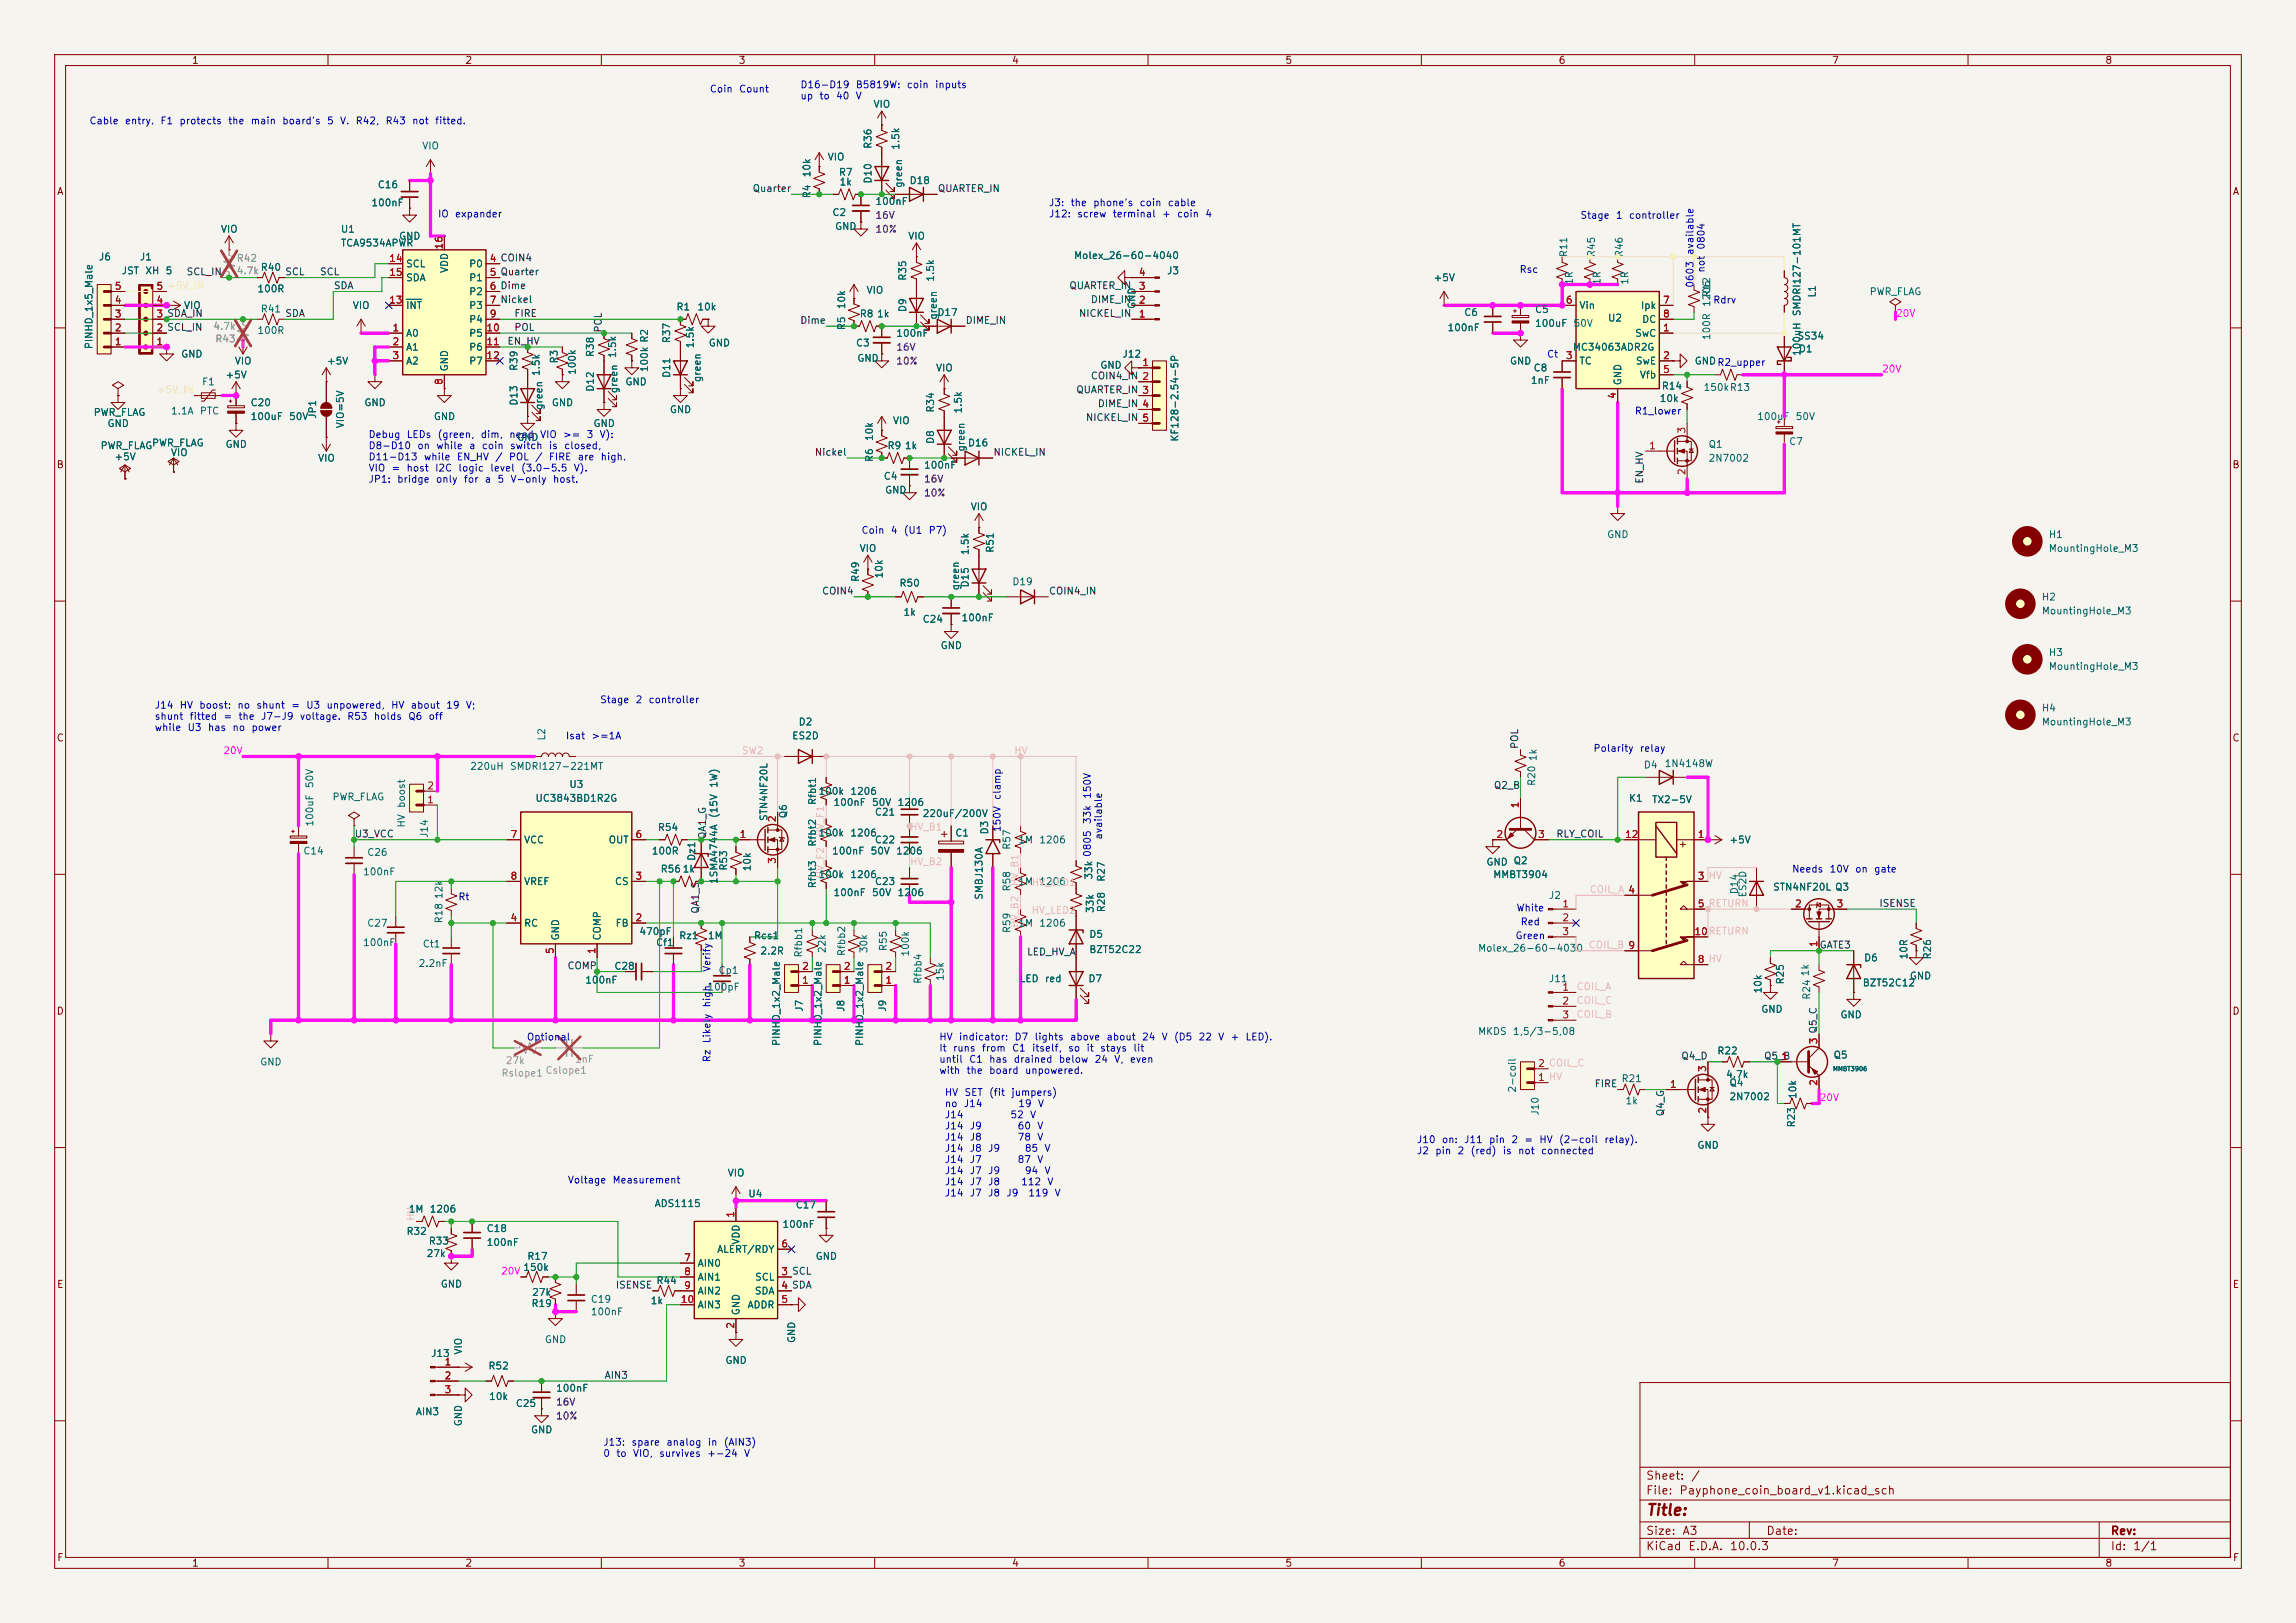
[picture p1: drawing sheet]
<svg xmlns="http://www.w3.org/2000/svg" width="420mm" height="297mm" viewBox="0 0 420 297" stroke-linecap="round" stroke-linejoin="round" font-family="sans-serif">
<defs><g id="words">
<text font-size="2" fill="#840000" x="301" y="277.8">Title:</text>
<g font-size="1.5" fill="#840000">
<text x="301" y="273.8">File:</text>
<text x="301" y="271.1">Sheet:</text>
<text x="307.1" y="273.8">Payphone_coin_board_v1.kicad_sch</text>
<text x="309.2" y="271.1">/</text>
<text x="301" y="281.2">Size:</text>
<text x="307.6" y="281.2">A3</text>
<text x="323" y="281.2">Date:</text>
<text x="386" y="281.2">Rev:</text>
<text x="301" y="284">KiCad</text>
<text x="308.7" y="284">E.D.A.</text>
<text x="316.3" y="284">10.0.3</text>
<text x="386" y="284">Id:</text>
<text x="390.1" y="284">1/1</text>
</g>
<g font-size="1.3" fill="#840000">
<text x="35" y="12">1</text>
<text x="85" y="12">2</text>
<text x="135" y="12">3</text>
<text x="185" y="12">4</text>
<text x="235" y="12">5</text>
<text x="285" y="12">6</text>
<text x="335" y="12">7</text>
<text x="385" y="12">8</text>
<text x="10.3" y="36">A</text>
<text x="408.3" y="36">A</text>
<text x="10.3" y="86">B</text>
<text x="408.2" y="86">B</text>
<text x="10.3" y="136">C</text>
<text x="408.2" y="136">C</text>
<text x="308.7" y="155.4" transform="rotate(-90 308.7 155.4)">+</text>
<text x="10.3" y="186">D</text>
<text x="408.2" y="186">D</text>
<text x="10.3" y="236">E</text>
<text x="408.3" y="236">E</text>
<text x="10.3" y="286">F</text>
<text x="35" y="287">1</text>
<text x="85" y="287">2</text>
<text x="135" y="287">3</text>
<text x="185" y="287">4</text>
<text x="235" y="287">5</text>
<text x="285" y="287">6</text>
<text x="335" y="287">7</text>
<text x="385" y="287">8</text>
<text x="408.3" y="286">F</text>
</g>
<g font-size="1.3" fill="#0000c2">
<text x="129.7" y="17.2">Coin</text>
<text x="135.1" y="17.2">Count</text>
<text x="146.3" y="16.5">D16-D19</text>
<text x="156.4" y="16.5">B5819W:</text>
<text x="165.8" y="16.5">coin</text>
<text x="170.9" y="16.5">inputs</text>
<text x="16.3" y="23.1">Cable</text>
<text x="22.7" y="23.1">entry.</text>
<text x="29.2" y="23.1">F1</text>
<text x="32.7" y="23.1">protects</text>
<text x="41.6" y="23.1">the</text>
<text x="45.8" y="23.1">main</text>
<text x="51.5" y="23.1">board's</text>
<text x="59.7" y="23.1">5</text>
<text x="62.1" y="23.1">V.</text>
<text x="65" y="23.1">R42,</text>
<text x="70.4" y="23.1">R43</text>
<text x="75.3" y="23.1">not</text>
<text x="79.5" y="23.1">fitted.</text>
<text x="146.3" y="18.5">up</text>
<text x="149.8" y="18.5">to</text>
<text x="152.8" y="18.5">40</text>
<text x="156.4" y="18.5">V</text>
<text x="80" y="40.1">IO</text>
<text x="83.1" y="40.1">expander</text>
<text x="191.8" y="38">J3:</text>
<text x="191.8" y="40.1">J12:</text>
<text x="195.7" y="38">the</text>
<text x="196.9" y="40.1">screw</text>
<text x="199.9" y="38">phone's</text>
<text x="203.4" y="40.1">terminal</text>
<text x="208.3" y="38">coin</text>
<text x="212.5" y="40.1">+</text>
<text x="213.5" y="38">cable</text>
<text x="215.2" y="40.1">coin</text>
<text x="220.4" y="40.1">4</text>
<text x="289" y="40.3">Stage</text>
<text x="295.5" y="40.3">1</text>
<text x="297.9" y="40.3">controller</text>
<text x="310.1" y="46.8" transform="rotate(-90 310.1 46.8)">available</text>
<text x="312.1" y="45.8" transform="rotate(-90 312.1 45.8)">0804</text>
<text x="277.9" y="50.3">Rsc</text>
<text x="310.1" y="52.8" transform="rotate(-90 310.1 52.8)">0603</text>
<text x="312.1" y="50" transform="rotate(-90 312.1 50)">not</text>
<text x="313.3" y="55.8">Rdrv</text>
<text x="282.9" y="65.7">Ct</text>
<text x="298.9" y="76.2">R1_lower</text>
<text x="67.3" y="80.5">Debug</text>
<text x="67.3" y="82.5">D8-D10</text>
<text x="74.3" y="80.5">LEDs</text>
<text x="76.2" y="82.5">on</text>
<text x="79.7" y="82.5">while</text>
<text x="79.9" y="80.5">(green,</text>
<text x="85.7" y="82.5">a</text>
<text x="87.8" y="80.5">dim,</text>
<text x="88" y="82.5">coin</text>
<text x="93" y="80.5">need</text>
<text x="93.2" y="82.5">switch</text>
<text x="98.7" y="80.5">VIO</text>
<text x="100.3" y="82.5">is</text>
<text x="102.9" y="80.5">&gt;=</text>
<text x="103.1" y="82.5">closed,</text>
<text x="107.2" y="80.5">3</text>
<text x="109.6" y="80.5">V):</text>
<text x="67.3" y="84.5">D11-D13</text>
<text x="67.3" y="86.6">VIO</text>
<text x="67.3" y="88.6">JP1:</text>
<text x="71.5" y="86.6">=</text>
<text x="72.5" y="88.6">bridge</text>
<text x="74.2" y="86.6">host</text>
<text x="77.4" y="84.5">while</text>
<text x="79.5" y="86.6">I2C</text>
<text x="79.6" y="88.6">only</text>
<text x="83.4" y="84.5">EN_HV</text>
<text x="83.7" y="86.6">logic</text>
<text x="84.7" y="88.6">for</text>
<text x="88.6" y="88.6">a</text>
<text x="89.6" y="86.6">level</text>
<text x="90.5" y="84.5">/</text>
<text x="90.9" y="88.6">5</text>
<text x="93" y="84.5">POL</text>
<text x="93.3" y="88.6">V-only</text>
<text x="95.2" y="86.6">(3.0-5.5</text>
<text x="97.8" y="84.5">/</text>
<text x="100.3" y="84.5">FIRE</text>
<text x="101" y="88.6">host.</text>
<text x="104.8" y="86.6">V).</text>
<text x="105.6" y="84.5">are</text>
<text x="109.8" y="84.5">high.</text>
<text x="157.5" y="98">Coin</text>
<text x="162.8" y="98">4</text>
<text x="165.2" y="98">(U1</text>
<text x="169.8" y="98">P7)</text>
<text x="28.2" y="130">J14</text>
<text x="32.8" y="130">HV</text>
<text x="36.3" y="130">boost:</text>
<text x="43.3" y="130">no</text>
<text x="46.8" y="130">shunt</text>
<text x="53.2" y="130">=</text>
<text x="55.9" y="130">U3</text>
<text x="59.6" y="130">unpowered,</text>
<text x="71.4" y="130">HV</text>
<text x="75" y="130">about</text>
<text x="81.5" y="130">19</text>
<text x="85.1" y="130">V;</text>
<text x="109.7" y="129">Stage</text>
<text x="116.1" y="129">2</text>
<text x="118.5" y="129">controller</text>
<text x="28.2" y="132">shunt</text>
<text x="28.2" y="134.1">while</text>
<text x="34.2" y="134.1">U3</text>
<text x="34.6" y="132">fitted</text>
<text x="37.9" y="134.1">has</text>
<text x="40.8" y="132">=</text>
<text x="42.4" y="134.1">no</text>
<text x="43.5" y="132">the</text>
<text x="45.9" y="134.1">power</text>
<text x="47.6" y="132">J7-J9</text>
<text x="54.7" y="132">voltage.</text>
<text x="63.4" y="132">R53</text>
<text x="68.3" y="132">holds</text>
<text x="74.6" y="132">Q6</text>
<text x="78.3" y="132">off</text>
<text x="103.4" y="135.6">Isat</text>
<text x="108.1" y="135.6">&gt;=1A</text>
<text x="291.4" y="137.9">Polarity</text>
<text x="299.9" y="137.9">relay</text>
<text x="183.3" y="146.5" transform="rotate(-90 183.3 146.5)">clamp</text>
<text x="199.8" y="146.3" transform="rotate(-90 199.8 146.3)">150V</text>
<text x="183.3" y="152.4" transform="rotate(-90 183.3 152.4)">150V</text>
<text x="199.8" y="150.9" transform="rotate(-90 199.8 150.9)">33k</text>
<text x="201.9" y="153.8" transform="rotate(-90 201.9 153.8)">available</text>
<text x="327.7" y="160">Needs</text>
<text x="334.6" y="160">10V</text>
<text x="339.2" y="160">on</text>
<text x="342.7" y="160">gate</text>
<text x="83.7" y="165.1">Rt</text>
<text x="277.3" y="167.1">White</text>
<text x="277.1" y="172.2">Green</text>
<text x="278.1" y="169.6">Red</text>
<text x="130.3" y="178" transform="rotate(-90 130.3 178)">Verify</text>
<text x="130.3" y="184.5" transform="rotate(-90 130.3 184.5)">high.</text>
<text x="96.3" y="190.7">Optional</text>
<text x="130.3" y="191" transform="rotate(-90 130.3 191)">Likely</text>
<text x="171.7" y="190.7">HV</text>
<text x="175.3" y="190.7">indicator:</text>
<text x="185.5" y="190.7">D7</text>
<text x="189.1" y="190.7">lights</text>
<text x="195.6" y="190.7">above</text>
<text x="202.3" y="190.7">about</text>
<text x="208.8" y="190.7">24</text>
<text x="212.4" y="190.7">V</text>
<text x="214.6" y="190.7">(D5</text>
<text x="219.1" y="190.7">22</text>
<text x="222.7" y="190.7">V</text>
<text x="225" y="190.7">+</text>
<text x="227.7" y="190.7">LED).</text>
<text x="130.3" y="194.5" transform="rotate(-90 130.3 194.5)">Rz</text>
<text x="171.7" y="192.7">It</text>
<text x="171.7" y="194.8">until</text>
<text x="171.7" y="196.8">with</text>
<text x="174.2" y="192.7">runs</text>
<text x="176.7" y="196.8">the</text>
<text x="177.2" y="194.8">C1</text>
<text x="179.5" y="192.7">from</text>
<text x="180.8" y="194.8">has</text>
<text x="180.8" y="196.8">board</text>
<text x="185" y="192.7">C1</text>
<text x="185.3" y="194.8">drained</text>
<text x="187.4" y="196.8">unpowered.</text>
<text x="188.7" y="192.7">itself,</text>
<text x="193.6" y="194.8">below</text>
<text x="195.3" y="192.7">so</text>
<text x="198.6" y="192.7">it</text>
<text x="200.1" y="194.8">24</text>
<text x="201.1" y="192.7">stays</text>
<text x="203.7" y="194.8">V,</text>
<text x="206.6" y="194.8">even</text>
<text x="207.2" y="192.7">lit</text>
<text x="172.7" y="200.9">HV</text>
<text x="172.7" y="202.9">no</text>
<text x="176.2" y="202.9">J14</text>
<text x="176.3" y="200.9">SET</text>
<text x="180.8" y="200.9">(fit</text>
<text x="184.9" y="200.9">jumpers)</text>
<text x="186.2" y="202.9">19</text>
<text x="189.7" y="202.9">V</text>
<text x="172.7" y="204.9">J14</text>
<text x="172.7" y="207">J14</text>
<text x="172.7" y="209">J14</text>
<text x="177.3" y="207">J9</text>
<text x="177.3" y="209">J8</text>
<text x="184.7" y="204.9">52</text>
<text x="186" y="207">60</text>
<text x="186" y="209">78</text>
<text x="188.3" y="204.9">V</text>
<text x="189.6" y="207">V</text>
<text x="189.6" y="209">V</text>
<text x="259.1" y="209.5">J10</text>
<text x="263.6" y="209.5">on:</text>
<text x="267.7" y="209.5">J11</text>
<text x="272.3" y="209.5">pin</text>
<text x="276.3" y="209.5">2</text>
<text x="278.7" y="209.5">=</text>
<text x="281.5" y="209.5">HV</text>
<text x="285.1" y="209.5">(2-coil</text>
<text x="293.4" y="209.5">relay).</text>
<text x="172.7" y="211.1">J14</text>
<text x="172.7" y="213.1">J14</text>
<text x="172.7" y="215.2">J14</text>
<text x="177.3" y="211.1">J8</text>
<text x="177.3" y="213.1">J7</text>
<text x="177.3" y="215.2">J7</text>
<text x="180.6" y="211.1">J9</text>
<text x="180.6" y="215.2">J9</text>
<text x="186" y="213.1">87</text>
<text x="187.4" y="211.1">85</text>
<text x="187.4" y="215.2">94</text>
<text x="189.6" y="213.1">V</text>
<text x="190.9" y="211.1">V</text>
<text x="190.9" y="215.2">V</text>
<text x="259.1" y="211.5">J2</text>
<text x="262.4" y="211.5">pin</text>
<text x="266.5" y="211.5">2</text>
<text x="268.9" y="211.5">(red)</text>
<text x="274.8" y="211.5">is</text>
<text x="277.6" y="211.5">not</text>
<text x="281.8" y="211.5">connected</text>
<text x="103.8" y="216.9">Voltage</text>
<text x="111.9" y="216.9">Measurement</text>
<text x="172.7" y="217.2">J14</text>
<text x="172.7" y="219.3">J14</text>
<text x="177.3" y="217.2">J7</text>
<text x="177.3" y="219.3">J7</text>
<text x="180.6" y="217.2">J8</text>
<text x="180.6" y="219.3">J8</text>
<text x="184" y="219.3">J9</text>
<text x="186.7" y="217.2">112</text>
<text x="188" y="219.3">119</text>
<text x="191.5" y="217.2">V</text>
<text x="192.8" y="219.3">V</text>
<text x="110.2" y="264.9">J13:</text>
<text x="110.2" y="266.9">0</text>
<text x="112.6" y="266.9">to</text>
<text x="115.4" y="264.9">spare</text>
<text x="115.7" y="266.9">VIO,</text>
<text x="120.5" y="266.9">survives</text>
<text x="121.8" y="264.9">analog</text>
<text x="129.3" y="266.9">+-24</text>
<text x="129.4" y="264.9">in</text>
<text x="132.3" y="264.9">(AIN3)</text>
<text x="136" y="266.9">V</text>
</g>
<g font-size="1.3" fill="#006464">
<text x="159.7" y="20">VIO</text>
<text x="77.1" y="27.6">VIO</text>
<text x="151.3" y="29.7">VIO</text>
<text x="159.7" y="27.3" transform="rotate(-90 159.7 27.3)">R36</text>
<text x="164.8" y="27.5" transform="rotate(-90 164.8 27.5)">1.5k</text>
<text x="69" y="34.8">C16</text>
<text x="148.5" y="32.6" transform="rotate(-90 148.5 32.6)">10k</text>
<text x="153.3" y="32.5">R7</text>
<text x="153.5" y="34.2">1k</text>
<text x="159.7" y="33.7" transform="rotate(-90 159.7 33.7)">D10</text>
<text x="165.3" y="34.5" transform="rotate(-90 165.3 34.5)">green</text>
<text x="166.3" y="34">D18</text>
<text x="67.8" y="38.1">100nF</text>
<text x="148.5" y="36.4" transform="rotate(-90 148.5 36.4)">R4</text>
<text x="152.2" y="39.8">C2</text>
<text x="160" y="37.8">100nF</text>
<text x="18" y="48">J6</text>
<text x="25.5" y="48">J1</text>
<text x="40.3" y="42.9">VIO</text>
<text x="62.2" y="42.9">U1</text>
<text x="62.2" y="45.4">TCA9534APWR</text>
<text x="72.9" y="44.2">GND</text>
<text x="152.6" y="42.4">GND</text>
<text x="166" y="44.2">VIO</text>
<text x="196.4" y="47.7">Molex_26-60-4040</text>
<text x="287" y="47.2" transform="rotate(-90 287 47.2)">R11</text>
<text x="292.1" y="47.2" transform="rotate(-90 292.1 47.2)">R45</text>
<text x="297.1" y="47.2" transform="rotate(-90 297.1 47.2)">R46</text>
<text x="22.2" y="50.5">JST</text>
<text x="26.5" y="50.5">XH</text>
<text x="30.2" y="50.5">5</text>
<text x="47" y="53.8">100R</text>
<text x="47.6" y="49.9">R40</text>
<text x="74.2" y="49.2">SCL</text>
<text x="74.2" y="51.8">SDA</text>
<text x="82.3" y="50.1" transform="rotate(-90 82.3 50.1)">VDD</text>
<text x="85.7" y="49.2">P0</text>
<text x="85.7" y="51.8">P1</text>
<text x="166.1" y="51.5" transform="rotate(-90 166.1 51.5)">R35</text>
<text x="171.2" y="51.7" transform="rotate(-90 171.2 51.7)">1.5k</text>
<text x="213.4" y="50.5">J3</text>
<text x="262.1" y="51.8">+5V</text>
<text x="288" y="52.2" transform="rotate(-90 288 52.2)">1R</text>
<text x="293.1" y="52.2" transform="rotate(-90 293.1 52.2)">1R</text>
<text x="298.2" y="52.2" transform="rotate(-90 298.2 52.2)">1R</text>
<text x="33.5" y="56.9">VIO</text>
<text x="47.6" y="57.5">R41</text>
<text x="64.4" y="56.9">VIO</text>
<text x="74.2" y="56.9">INT</text>
<text x="85.7" y="54.3">P2</text>
<text x="85.7" y="56.9">P3</text>
<text x="85.7" y="59.4">P4</text>
<text x="123.6" y="57.1">R1</text>
<text x="127.5" y="57.1">10k</text>
<text x="154.9" y="56.7" transform="rotate(-90 154.9 56.7)">10k</text>
<text x="157.2" y="58.4">R8</text>
<text x="158.4" y="54.1">VIO</text>
<text x="160.3" y="58.4">1k</text>
<text x="166.1" y="57.2" transform="rotate(-90 166.1 57.2)">D9</text>
<text x="171.4" y="58.1">D17</text>
<text x="171.7" y="58.6" transform="rotate(-90 171.7 58.6)">green</text>
<text x="208" y="56.6" transform="rotate(-90 208 56.6)">GND</text>
<text x="267.7" y="58.1">C6</text>
<text x="280.7" y="57.6">C5</text>
<text x="288.8" y="56.9">Vin</text>
<text x="294" y="59.1">U2</text>
<text x="300" y="56.9">Ipk</text>
<text x="300.3" y="59.4">DC</text>
<text x="313.1" y="56.3" transform="rotate(-90 313.1 56.3)">1206</text>
<text x="313.1" y="54.5" transform="rotate(-90 313.1 54.5)">R12</text>
<text x="329.6" y="58" transform="rotate(-90 329.6 58)">SMDRI127-101MT</text>
<text x="332.4" y="54.6" transform="rotate(-90 332.4 54.6)">L1</text>
<text x="341.9" y="54.3">PWR_FLAG</text>
<text x="17.2" y="64" transform="rotate(-90 17.2 64)">PINHD_1x5_Male</text>
<text x="33" y="65.7">GND</text>
<text x="47" y="61.4">100R</text>
<text x="74.2" y="61.9">A0</text>
<text x="74.2" y="64.5">A1</text>
<text x="85.7" y="61.9">P5</text>
<text x="85.7" y="64.5">P6</text>
<text x="108.9" y="65.4" transform="rotate(-90 108.9 65.4)">R38</text>
<text x="113" y="65.6" transform="rotate(-90 113 65.6)">1.5k</text>
<text x="122.9" y="62.9" transform="rotate(-90 122.9 62.9)">R37</text>
<text x="127.2" y="63.8" transform="rotate(-90 127.2 63.8)">1.5k</text>
<text x="129.5" y="63.7">GND</text>
<text x="154.9" y="60.5" transform="rotate(-90 154.9 60.5)">R5</text>
<text x="156.5" y="63.7">C3</text>
<text x="163.8" y="61.9">100nF</text>
<text x="205.2" y="65.7">J12</text>
<text x="264.7" y="60.9">100nF</text>
<text x="280.7" y="60.1">100uF</text>
<text x="287.6" y="64.5">MC34063ADR2G</text>
<text x="287.7" y="60.1">50V</text>
<text x="299" y="61.9">SwC</text>
<text x="313.1" y="62.3" transform="rotate(-90 313.1 62.3)">100R</text>
<text x="328.7" y="62.4">SS34</text>
<text x="328.9" y="64.8">D1</text>
<text x="329.6" y="65.3" transform="rotate(-90 329.6 65.3)">100uH</text>
<text x="36.8" y="70.8">F1</text>
<text x="41.1" y="69.6">+5V</text>
<text x="42.8" y="67">VIO</text>
<text x="59.7" y="67">+5V</text>
<text x="74.2" y="67">A2</text>
<text x="82.3" y="68.1" transform="rotate(-90 82.3 68.1)">GND</text>
<text x="85.7" y="67">P7</text>
<text x="95" y="68" transform="rotate(-90 95 68)">R39</text>
<text x="99" y="68.9" transform="rotate(-90 99 68.9)">1.5k</text>
<text x="102.3" y="66.6" transform="rotate(-90 102.3 66.6)">R3</text>
<text x="105.6" y="68.7" transform="rotate(-90 105.6 68.7)">100k</text>
<text x="108.9" y="71.8" transform="rotate(-90 108.9 71.8)">D12</text>
<text x="114.3" y="70.8">GND</text>
<text x="118.8" y="68.2" transform="rotate(-90 118.8 68.2)">100k R2</text>
<text x="122.9" y="69.3" transform="rotate(-90 122.9 69.3)">D11</text>
<text x="128.5" y="70" transform="rotate(-90 128.5 70)">green</text>
<text x="156.7" y="66.5">GND</text>
<text x="171.1" y="68.3">VIO</text>
<text x="201.2" y="67.8">GND</text>
<text x="276.1" y="67">GND</text>
<text x="279.9" y="70.6">1nF</text>
<text x="280.4" y="68.3">C8</text>
<text x="288.8" y="67">TC</text>
<text x="296.9" y="70.6" transform="rotate(-90 296.9 70.6)">GND</text>
<text x="299.1" y="67">SwE</text>
<text x="299.9" y="69.6">Vfb</text>
<text x="303.9" y="71.6">R14</text>
<text x="309.9" y="67">GNDR2_upper</text>
<text x="309.9" y="67">GND</text>
<text x="311.5" y="71.8">150kR13</text>
<text x="17" y="76.4">PWR_FLAG</text>
<text x="31.2" y="76.2">1.1A</text>
<text x="36.4" y="76.2">PTC</text>
<text x="45.7" y="77.2">100uF</text>
<text x="45.7" y="74.6">C20</text>
<text x="52.8" y="77.2">50V</text>
<text x="58.1" y="76.8" transform="rotate(-90 58.1 76.8)">JP1</text>
<text x="66.5" y="74.6">GND</text>
<text x="79.2" y="77.2">GND</text>
<text x="95" y="74.3" transform="rotate(-90 95 74.3)">D13</text>
<text x="99.5" y="75.1" transform="rotate(-90 99.5 75.1)">green</text>
<text x="100.8" y="74.6">GND</text>
<text x="113.2" y="72.1" transform="rotate(-90 113.2 72.1)">green</text>
<text x="122.4" y="75.9">GND</text>
<text x="163.2" y="77.9">VIO</text>
<text x="171.2" y="75.6" transform="rotate(-90 171.2 75.6)">R34</text>
<text x="176.2" y="75.8" transform="rotate(-90 176.2 75.8)">1.5k</text>
<text x="303.5" y="73.9">10k</text>
<text x="321.3" y="77.2">100uF</text>
<text x="328.4" y="77.2">50V</text>
<text x="18.3" y="82.5">PWR_FLAG</text>
<text x="19.6" y="78.4">GND</text>
<text x="27.7" y="82">PWR_FLAG</text>
<text x="31.2" y="83.8">VIO</text>
<text x="41.1" y="82.3">GND</text>
<text x="63.2" y="78.5" transform="rotate(-90 63.2 78.5)">VIO=5V</text>
<text x="94.5" y="81">GND</text>
<text x="108.5" y="78.4">GND</text>
<text x="160" y="80.8" transform="rotate(-90 160 80.8)">10k</text>
<text x="162.2" y="82.5">R9</text>
<text x="165.4" y="82.5">1k</text>
<text x="171.2" y="81.4" transform="rotate(-90 171.2 81.4)">D8</text>
<text x="176.7" y="82.7" transform="rotate(-90 176.7 82.7)">green</text>
<text x="176.9" y="82">D16</text>
<text x="215.9" y="80.9" transform="rotate(-90 215.9 80.9)">KF128-2.54-5P</text>
<text x="312.4" y="82.3">Q1</text>
<text x="327.2" y="81.7">C7</text>
<text x="20.8" y="84.5">+5V</text>
<text x="58.1" y="84.8">VIO</text>
<text x="160" y="84.7" transform="rotate(-90 160 84.7)">R6</text>
<text x="161.6" y="88.1">C4</text>
<text x="168.9" y="86.1">100nF</text>
<text x="312.4" y="84.8">2N7002</text>
<text x="161.8" y="90.6">GND</text>
<text x="177.5" y="93.7">VIO</text>
<text x="157.1" y="101.3">VIO</text>
<text x="177.5" y="101.7" transform="rotate(-90 177.5 101.7)">1.5k</text>
<text x="182.1" y="101.3" transform="rotate(-90 182.1 101.3)">R51</text>
<text x="293.9" y="98.8">GND</text>
<text x="374.7" y="101.3">MountingHole_M3</text>
<text x="374.7" y="98.8">H1</text>
<text x="157.4" y="106.6" transform="rotate(-90 157.4 106.6)">R49</text>
<text x="161.8" y="106" transform="rotate(-90 161.8 106)">10k</text>
<text x="164.4" y="107.7">R50</text>
<text x="177.5" y="107.6" transform="rotate(-90 177.5 107.6)">D15</text>
<text x="185.1" y="107.4">D19</text>
<text x="165.1" y="113">1k</text>
<text x="175.7" y="108.1" transform="rotate(-90 175.7 108.1)">green</text>
<text x="373.4" y="112.7">MountingHole_M3</text>
<text x="373.4" y="110.2">H2</text>
<text x="168.7" y="114.3">C24</text>
<text x="172" y="119.1">GND</text>
<text x="175.8" y="114">100nF</text>
<text x="374.7" y="122.9">MountingHole_M3</text>
<text x="374.7" y="120.4">H3</text>
<text x="373.4" y="130.5">H4</text>
<text x="100" y="135.6" transform="rotate(-90 100 135.6)">L2</text>
<text x="144.8" y="135.6">ES2D</text>
<text x="146" y="133.1">D2</text>
<text x="373.4" y="133.1">MountingHole_M3</text>
<text x="85.9" y="141.2">220uH</text>
<text x="93.2" y="141.2">SMDRI127-221MT</text>
<text x="281.1" y="143.9" transform="rotate(-90 281.1 143.9)">R20</text>
<text x="281.4" y="139.4" transform="rotate(-90 281.4 139.4)">1k</text>
<text x="300.6" y="140.9">D4</text>
<text x="304.4" y="140.7">1N4148W</text>
<text x="57.6" y="144.3" transform="rotate(-90 57.6 144.3)">50V</text>
<text x="60.7" y="146.8">PWR_FLAG</text>
<text x="74.4" y="148" transform="rotate(-90 74.4 148)">boost</text>
<text x="97.8" y="147">UC3843BD1R2G</text>
<text x="104" y="144.5">U3</text>
<text x="131.5" y="149.8" transform="rotate(-90 131.5 149.8)">(15V</text>
<text x="131.5" y="144.3" transform="rotate(-90 131.5 144.3)">1W)</text>
<text x="144.2" y="149.9" transform="rotate(-90 144.2 149.9)">Q6</text>
<text x="149.6" y="147.4" transform="rotate(-90 149.6 147.4)">Rfbt1</text>
<text x="149.6" y="145.8">100k</text>
<text x="152.4" y="147.8">100nF</text>
<text x="155.4" y="145.8">1206</text>
<text x="159.4" y="147.8">50V</text>
<text x="159.9" y="149.6">C21</text>
<text x="164.1" y="147.8">1206</text>
<text x="168.7" y="149.8">220uF/200V</text>
<text x="297.9" y="147">K1</text>
<text x="302.1" y="147.3">TX2-5V</text>
<text x="57.6" y="151.4" transform="rotate(-90 57.6 151.4)">100uF</text>
<text x="74.4" y="151.5" transform="rotate(-90 74.4 151.5)">HV</text>
<text x="78.6" y="153.5" transform="rotate(-90 78.6 153.5)">J14</text>
<text x="95.8" y="154.6">VCC</text>
<text x="111.2" y="154.6">OUT</text>
<text x="120.2" y="152.4">R54</text>
<text x="140.7" y="150.4" transform="rotate(-90 140.7 150.4)">STN4NF20L</text>
<text x="149.6" y="155" transform="rotate(-90 149.6 155)">Rfbt2</text>
<text x="149.6" y="153.4">100k</text>
<text x="155.4" y="153.4">1206</text>
<text x="159.9" y="154.6">C22</text>
<text x="174.6" y="153.4">C1</text>
<text x="181.1" y="152.8" transform="rotate(-90 181.1 152.8)">D3</text>
<text x="185.1" y="155.6" transform="rotate(-90 185.1 155.6)">R57</text>
<text x="186.2" y="154.6">1M</text>
<text x="190" y="154.6">1206</text>
<text x="316.2" y="154.6">+5V</text>
<text x="55.4" y="156.7">C14</text>
<text x="66.3" y="160.5">100nF</text>
<text x="67.1" y="156.9">C26</text>
<text x="119.1" y="156.7">100R</text>
<text x="120.7" y="160">R561k</text>
<text x="127.5" y="157.6" transform="rotate(-90 127.5 157.6)">Dz1</text>
<text x="131.5" y="161.9" transform="rotate(-90 131.5 161.9)">1SMA4744A</text>
<text x="133.3" y="159.4" transform="rotate(-90 133.3 159.4)">R53</text>
<text x="137.6" y="159.6" transform="rotate(-90 137.6 159.6)">10k</text>
<text x="149.6" y="161">100k</text>
<text x="152.1" y="156.7">100nF</text>
<text x="155.4" y="161">1206</text>
<text x="159.1" y="156.7">50V</text>
<text x="163.8" y="156.7">1206</text>
<text x="200.1" y="161.1" transform="rotate(-90 200.1 161.1)">33k 0805</text>
<text x="200.1" y="161.1" transform="rotate(-90 200.1 161.1)">33k</text>
<text x="202.4" y="161.5" transform="rotate(-90 202.4 161.5)">R27</text>
<text x="271.8" y="158.7">GND</text>
<text x="273" y="161">MMBT3904</text>
<text x="276.8" y="158.5">Q2</text>
<text x="81.2" y="164.6" transform="rotate(-90 81.2 164.6)">12k</text>
<text x="95.8" y="162.3">VREF</text>
<text x="112.4" y="162.3">CS</text>
<text x="149.6" y="162.7" transform="rotate(-90 149.6 162.7)">Rfbt3</text>
<text x="152.4" y="164.3">100nF</text>
<text x="159.4" y="164.3">50V</text>
<text x="159.9" y="162.3">C23</text>
<text x="164.1" y="164.3">1206</text>
<text x="180" y="164.8" transform="rotate(-90 180 164.8)">SMBJ130A</text>
<text x="185.1" y="163.2" transform="rotate(-90 185.1 163.2)">R58</text>
<text x="186.2" y="162.3">1MHV_LED1</text>
<text x="190" y="162.3">1206</text>
<text x="200.4" y="167.2" transform="rotate(-90 200.4 167.2)">33k</text>
<text x="202.4" y="167" transform="rotate(-90 202.4 167)">R28</text>
<text x="283.2" y="164.8">J2</text>
<text x="318.2" y="163.7" transform="rotate(-90 318.2 163.7)">D14</text>
<text x="319.7" y="164.3" transform="rotate(-90 319.7 164.3)">ES2D</text>
<text x="324.2" y="163.3">STN4NF20L Q3</text>
<text x="66.3" y="173.4">100nF</text>
<text x="67.1" y="169.9">C27</text>
<text x="77.2" y="173.7">Ct1</text>
<text x="81.2" y="169.1" transform="rotate(-90 81.2 169.1)">R18</text>
<text x="95.8" y="169.9">RC</text>
<text x="102.6" y="172.2" transform="rotate(-90 102.6 172.2)">GND</text>
<text x="110.2" y="172.2" transform="rotate(-90 110.2 172.2)">COMP</text>
<text x="112.5" y="169.9">FB</text>
<text x="116.8" y="171.4">470pF</text>
<text x="119.9" y="173.4">Cf1</text>
<text x="124.1" y="172.2">Rz1</text>
<text x="129.4" y="172.2">1M</text>
<text x="137.8" y="172.2">Rcs1</text>
<text x="185.1" y="170.9" transform="rotate(-90 185.1 170.9)">R59</text>
<text x="186.2" y="169.9">1M</text>
<text x="190" y="169.9">1206</text>
<text x="199.1" y="171.9">D5</text>
<text x="76.5" y="177.2">2.2nF</text>
<text x="112.3" y="177.8">C28</text>
<text x="131.3" y="178.5">Cp1</text>
<text x="139" y="175">2.2R</text>
<text x="147" y="175.3" transform="rotate(-90 147 175.3)">Rfbb1</text>
<text x="151.3" y="174.5" transform="rotate(-90 151.3 174.5)">22k</text>
<text x="154.9" y="175.1" transform="rotate(-90 154.9 175.1)">Rfbb2</text>
<text x="159" y="174.5" transform="rotate(-90 159 174.5)">30k</text>
<text x="162.5" y="174.2" transform="rotate(-90 162.5 174.2)">R55</text>
<text x="166.6" y="175.1" transform="rotate(-90 166.6 175.1)">100k</text>
<text x="172.9" y="179.6" transform="rotate(-90 172.9 179.6)">15k</text>
<text x="199.1" y="174.7">BZT52C22</text>
<text x="270.3" y="174.5">Molex_26-60-4030</text>
<text x="331.2" y="178.8" transform="rotate(-90 331.2 178.8)">1k</text>
<text x="340.9" y="176.2">D6</text>
<text x="349.2" y="175.7" transform="rotate(-90 349.2 175.7)">10R</text>
<text x="349.2" y="179.5">GND</text>
<text x="353.5" y="175.7" transform="rotate(-90 353.5 175.7)">R26</text>
<text x="106.9" y="180.3">100nF</text>
<text x="129.3" y="181.6">100pF</text>
<text x="147.1" y="185.3" transform="rotate(-90 147.1 185.3)">J7</text>
<text x="154.8" y="185.3" transform="rotate(-90 154.8 185.3)">J8</text>
<text x="162.4" y="185.3" transform="rotate(-90 162.4 185.3)">J9</text>
<text x="168.9" y="180.1" transform="rotate(-90 168.9 180.1)">Rfbb4</text>
<text x="186.4" y="180">LED</text>
<text x="191" y="180">red</text>
<text x="199" y="180">D7</text>
<text x="283.2" y="180">J11</text>
<text x="322.1" y="185.6">GND</text>
<text x="322.5" y="181.9" transform="rotate(-90 322.5 181.9)">10k</text>
<text x="326.6" y="180.3" transform="rotate(-90 326.6 180.3)">R25</text>
<text x="331.4" y="183" transform="rotate(-90 331.4 183)">R24</text>
<text x="340.6" y="180.8">BZT52C12</text>
<text x="143" y="191.5" transform="rotate(-90 143 191.5)">PINHD_1x2_Male</text>
<text x="150.6" y="191.5" transform="rotate(-90 150.6 191.5)">PINHD_1x2_Male</text>
<text x="158.2" y="191.5" transform="rotate(-90 158.2 191.5)">PINHD_1x2_Male</text>
<text x="270.3" y="189.7">MKDS</text>
<text x="276.6" y="189.7">1,5/3-5,08</text>
<text x="336.5" y="186.6">GND</text>
<text x="47.5" y="195.3">GND</text>
<text x="314" y="193.2">R22</text>
<text x="315.6" y="197.6">4.7k</text>
<text x="335.3" y="194">Q5</text>
<text x="277.6" y="200.1" transform="rotate(-90 277.6 200.1)">2-coil</text>
<text x="296.5" y="198.3">R21</text>
<text x="297.2" y="202.4">1k</text>
<text x="316.2" y="199.1">Q4</text>
<text x="316.2" y="201.6">2N7002</text>
<text x="328.9" y="201.2" transform="rotate(-90 328.9 201.2)">10k</text>
<text x="281.8" y="204.3" transform="rotate(-90 281.8 204.3)">J10</text>
<text x="328.6" y="206.4" transform="rotate(-90 328.6 206.4)">R23</text>
<text x="133" y="215.6">VIO</text>
<text x="310.4" y="210.5">GND</text>
<text x="119.6" y="221.2">ADS1115</text>
<text x="136.8" y="219.4">U4</text>
<text x="145.5" y="221.4">C17</text>
<text x="74.3" y="226.3">R32</text>
<text x="74.7" y="222.2">1M</text>
<text x="78.5" y="222.2">1206</text>
<text x="88.9" y="225.8">C18</text>
<text x="135.6" y="227.9" transform="rotate(-90 135.6 227.9)">VDD</text>
<text x="143" y="225">100nF</text>
<text x="77.9" y="230.3">27k</text>
<text x="78.3" y="228">R33</text>
<text x="88.9" y="228.3">100nF</text>
<text x="95.6" y="232.9">150k</text>
<text x="96.4" y="230.8">R17</text>
<text x="127.5" y="232.1">AIN0</text>
<text x="131.1" y="229.6">ALERT/RDY</text>
<text x="149.1" y="230.8">GND</text>
<text x="80.5" y="235.9">GND</text>
<text x="97.1" y="239.5">R19</text>
<text x="97.2" y="237.4">27k</text>
<text x="108" y="238.7">C19</text>
<text x="118.9" y="239">1k</text>
<text x="120" y="235.3">R44</text>
<text x="127.5" y="234.7">AIN1</text>
<text x="127.5" y="237.2">AIN2</text>
<text x="127.5" y="239.7">AIN3</text>
<text x="136.6" y="239.7">ADDR</text>
<text x="138" y="237.2">SDA</text>
<text x="138" y="234.7">SCL</text>
<text x="108" y="241">100nF</text>
<text x="135.6" y="240.8" transform="rotate(-90 135.6 240.8)">GND</text>
<text x="145.8" y="245.9" transform="rotate(-90 145.8 245.9)">GND</text>
<text x="78.7" y="248.6">J13</text>
<text x="84.8" y="248" transform="rotate(-90 84.8 248)">VIO</text>
<text x="89.2" y="250.9">R52</text>
<text x="99.6" y="246.1">GND</text>
<text x="132.6" y="249.9">GND</text>
<text x="89.4" y="256.5">10k</text>
<text x="94.2" y="257.8">C25</text>
<text x="101.6" y="255">100nF</text>
<text x="76" y="259.3">AIN3</text>
<text x="84.8" y="261.1" transform="rotate(-90 84.8 261.1)">GND</text>
<text x="97" y="262.6">GND</text>
</g>
<g font-size="1.3" fill="#0f0f0f">
<text x="137.6" y="35.4">Quarter</text>
<text x="171.4" y="35.4">QUARTER_IN</text>
<text x="34" y="50.7">SCL_IN</text>
<text x="52.1" y="50.7">SCL</text>
<text x="58.4" y="50.7">SCL</text>
<text x="61" y="53.2">SDA</text>
<text x="195.5" y="53.2">QUARTER_IN</text>
<text x="52.1" y="58.3">SDA</text>
<text x="94" y="58.3">FIRE</text>
<text x="146.3" y="59.6">Dime</text>
<text x="176.5" y="59.6">DIME_IN</text>
<text x="197.3" y="58.3">NICKEL_IN</text>
<text x="199.4" y="55.8">DIME_IN</text>
<text x="92.7" y="63.4">EN_HV</text>
<text x="94" y="60.8">POL</text>
<text x="110.4" y="61" transform="rotate(-90 110.4 61)">POL</text>
<text x="199.4" y="69.7">COIN4_IN 2</text>
<text x="196.8" y="72.3">QUARTER_IN 3</text>
<text x="198.5" y="77.3">NICKEL_IN 5</text>
<text x="200.7" y="74.8">DIME_IN 4</text>
<text x="148.9" y="83.7">Nickel</text>
<text x="181.6" y="83.7">NICKEL_IN</text>
<text x="300.9" y="88.6" transform="rotate(-90 300.9 88.6)">EN_HV</text>
<text x="150.3" y="109.1">COIN4</text>
<text x="191.8" y="109.1">COIN4_IN</text>
<text x="278" y="137.2" transform="rotate(-90 278 137.2)">POL</text>
<text x="273.1" y="144.7">Q2_B</text>
<text x="64.8" y="153.5">U3_VCC</text>
<text x="129.4" y="153.7" transform="rotate(-90 129.4 153.7)">QA1_G</text>
<text x="284.6" y="153.5">RLY_COIL</text>
<text x="128.1" y="167.3" transform="rotate(-90 128.1 167.3)">QA1_S</text>
<text x="343.7" y="166.2">ISENSE</text>
<text x="332.7" y="173.9">GATE3</text>
<text x="103.7" y="177.7">COMP</text>
<text x="187.8" y="175.1">LED_HV_A</text>
<text x="307.4" y="194.2">Q4_D</text>
<text x="322.6" y="194.2">Q5_B</text>
<text x="291.6" y="199.3">FIRE</text>
<text x="304.7" y="204.4" transform="rotate(-90 304.7 204.4)">Q4_G</text>
<text x="112.5" y="236.1">ISENSE</text>
<text x="110.5" y="252.6">AIN3</text>
</g>
<g font-size="1.3" fill="#840084">
<text x="160" y="40.3">16V</text>
<text x="160" y="42.9">10%</text>
<text x="163.8" y="64.5">16V</text>
<text x="163.8" y="67">10%</text>
<text x="168.9" y="88.6">16V</text>
<text x="168.9" y="91.1">10%</text>
<text x="101.6" y="257.5">16V</text>
<text x="101.6" y="260.1">10%</text>
</g>
<g font-size="1.3" fill="#a90000">
<text x="81.3" y="45.8" transform="rotate(-90 81.3 45.8)">16</text>
<text x="20.9" y="53.3">5</text>
<text x="28.5" y="53.3">5 +5V_IN</text>
<text x="28.5" y="53.3">5</text>
<text x="71.1" y="48.2">14</text>
<text x="71.1" y="50.8">15</text>
<text x="89.5" y="48.2">4 COIN4</text>
<text x="89.5" y="50.8">5 Quarter</text>
<text x="89.5" y="53.3">6 Dime</text>
<text x="89.5" y="48.2">4</text>
<text x="89.5" y="50.8">5</text>
<text x="89.5" y="53.3">6</text>
<text x="208.2" y="53.3">3</text>
<text x="208.2" y="50.8">4</text>
<text x="20.9" y="58.4">3</text>
<text x="20.9" y="55.9">4</text>
<text x="28.5" y="58.4">3 SDA_IN</text>
<text x="28.5" y="55.9">4</text>
<text x="28.5" y="58.4">3</text>
<text x="71.1" y="55.9">13</text>
<text x="89.5" y="55.9">7 Nickel</text>
<text x="89.5" y="58.4">9</text>
<text x="89.5" y="55.9">7</text>
<text x="208.2" y="58.4">1</text>
<text x="208.2" y="55.9">2</text>
<text x="286.3" y="55.9">6</text>
<text x="304.1" y="55.9">7</text>
<text x="304.1" y="58.4">8</text>
<text x="20.9" y="63.5">1</text>
<text x="20.9" y="60.9">2</text>
<text x="28.5" y="63.5">1</text>
<text x="28.5" y="60.9">2 SCL_IN</text>
<text x="28.5" y="60.9">2</text>
<text x="71.7" y="60.9">1</text>
<text x="71.7" y="63.5">2</text>
<text x="88.9" y="60.9">10</text>
<text x="88.9" y="63.5">11</text>
<text x="304.1" y="60.9">1</text>
<text x="71.7" y="66">3</text>
<text x="81.3" y="70.6" transform="rotate(-90 81.3 70.6)">8</text>
<text x="88.9" y="66">12</text>
<text x="208.8" y="67.3">1</text>
<text x="208.8" y="69.8">2</text>
<text x="286.3" y="66">3</text>
<text x="304.1" y="66">2</text>
<text x="304.1" y="68.6">5</text>
<text x="208.8" y="72.4">3</text>
<text x="208.8" y="74.9">4</text>
<text x="208.8" y="77.4">5</text>
<text x="295.9" y="73.1" transform="rotate(-90 295.9 73.1)">4</text>
<text x="301.6" y="82.5">1</text>
<text x="308.6" y="79.4" transform="rotate(-90 308.6 79.4)">3</text>
<text x="308.6" y="87.1" transform="rotate(-90 308.6 87.1)">2</text>
<text x="78" y="147.3">1</text>
<text x="78" y="144.8">2</text>
<text x="278.1" y="148" transform="rotate(-90 278.1 148)">1</text>
<text x="93.3" y="153.6">7</text>
<text x="116.1" y="153.6">6</text>
<text x="135.2" y="153.6">1</text>
<text x="142.2" y="150.6" transform="rotate(-90 142.2 150.6)">2</text>
<text x="273.6" y="153.6">2</text>
<text x="281.2" y="153.6">3</text>
<text x="297.1" y="153.6">12</text>
<text x="310.4" y="153.6">1</text>
<text x="93.3" y="161.3">8</text>
<text x="116.1" y="161.3">3</text>
<text x="142.2" y="158.2" transform="rotate(-90 142.2 158.2)">3</text>
<text x="310.4" y="161.3">3 HV</text>
<text x="310.4" y="161.3">3</text>
<text x="285.7" y="166.3">1</text>
<text x="297.7" y="163.8">4</text>
<text x="310.4" y="166.3">5 RETURN</text>
<text x="310.4" y="166.3">5</text>
<text x="328.2" y="166.3">2</text>
<text x="335.8" y="166.3">3</text>
<text x="93.3" y="168.9">4</text>
<text x="116.1" y="168.9">2</text>
<text x="285.7" y="168.9">2</text>
<text x="285.7" y="171.4">3</text>
<text x="297.7" y="174">9</text>
<text x="309.8" y="171.4">10RETURN</text>
<text x="309.8" y="171.4">10</text>
<text x="332.7" y="173.4" transform="rotate(-90 332.7 173.4)">1</text>
<text x="101.6" y="174.7" transform="rotate(-90 101.6 174.7)">5</text>
<text x="109.2" y="174.7" transform="rotate(-90 109.2 174.7)">1</text>
<text x="146.6" y="177.8">2</text>
<text x="154.2" y="177.8">2</text>
<text x="161.9" y="177.8">2</text>
<text x="310.4" y="176.5">8 HV</text>
<text x="310.4" y="176.5">8</text>
<text x="146.6" y="180.3">1</text>
<text x="154.2" y="180.3">1</text>
<text x="161.9" y="180.3">1</text>
<text x="285.7" y="181.6">1</text>
<text x="285.7" y="184.1">2</text>
<text x="285.7" y="186.7">3</text>
<text x="332.7" y="191.2" transform="rotate(-90 332.7 191.2)">3 Q5_C</text>
<text x="332.7" y="191.2" transform="rotate(-90 332.7 191.2)">3</text>
<text x="281.2" y="195.6">2 COIL_C</text>
<text x="312.4" y="196.3" transform="rotate(-90 312.4 196.3)">3</text>
<text x="325.7" y="194.3">1</text>
<text x="281.2" y="198.1">1 HV</text>
<text x="305.4" y="199.4">1</text>
<text x="312.4" y="203.9" transform="rotate(-90 312.4 203.9)">2</text>
<text x="332.7" y="198.8" transform="rotate(-90 332.7 198.8)">2</text>
<text x="134.6" y="223" transform="rotate(-90 134.6 223)">1</text>
<text x="125" y="231.1">7</text>
<text x="125" y="233.7">8</text>
<text x="142.8" y="233.7">3 SCL</text>
<text x="142.8" y="228.6">6</text>
<text x="142.8" y="233.7">3</text>
<text x="124.4" y="238.7">10</text>
<text x="125" y="236.2">9</text>
<text x="142.8" y="236.2">4 SDA</text>
<text x="142.8" y="238.7">5</text>
<text x="142.8" y="236.2">4</text>
<text x="134.6" y="243.3" transform="rotate(-90 134.6 243.3)">2</text>
<text x="81.2" y="250.2">1</text>
<text x="81.2" y="252.7">2</text>
<text x="81.2" y="255.2">3</text>
</g>
<g font-size="1.3" fill="#939391">
<text x="43.2" y="50.5">4.7k</text>
<text x="43.2" y="48.2">R42</text>
<text x="38.9" y="60.7">4.7k</text>
<text x="39.3" y="63">R43</text>
<text x="91.6" y="197.3">Rslope1</text>
<text x="92.4" y="195">27k</text>
<text x="99.7" y="196.8">Cslope1</text>
<text x="105.1" y="194.8">1nF</text>
</g>
<g font-size="1.3" fill="#ff0ff3">
<text x="346.7" y="58.3">20V</text>
<text x="344.2" y="68.5">20V</text>
<text x="40.7" y="138.3">20V</text>
<text x="332.7" y="201.8">20V</text>
<text x="91.5" y="233.6">20V</text>
</g>
<text font-size="1.3" fill="#ffe0b2" x="28.6" y="72.3">+5V_IN</text>
<g font-size="1.3" fill="#ffb2b2">
<text x="135.6" y="138.3">SW2</text>
<text x="185.4" y="138.3">HV</text>
<text x="151" y="153.2" transform="rotate(-90 151 153.2)">HV_F1</text>
<text x="166.4" y="152.3">HV_B1</text>
<text x="151" y="160.8" transform="rotate(-90 151 160.8)">HV_F2</text>
<text x="166.4" y="158.6">HV_B2</text>
<text x="186.6" y="162.3" transform="rotate(-90 186.6 162.3)">HV_B1</text>
<text x="188.6" y="167.5">HV_LED2</text>
<text x="290.7" y="163.7">COIL_A 4</text>
<text x="186.6" y="169.9" transform="rotate(-90 186.6 169.9)">HV_B2</text>
<text x="290.5" y="173.9">COIL_B 9</text>
<text x="288.3" y="184">COIL_C</text>
<text x="288.3" y="181.5">COIL_A</text>
<text x="288.3" y="186.6">COIL_B</text>
<text x="76.1" y="223.5" transform="rotate(-90 76.1 223.5)">HV</text>
</g>
<text font-size=".8" fill="#006464" x="335.2" y="196.2">MMBT3906</text>
</g></defs>
<path d="M0 0h420v297h-420z" fill="#f5f4ef" stroke="#f5f4ef" stroke-width=".18"/>
<g fill="none" stroke="#840000" stroke-width=".18">
<path d="M10 10h400v277h-400zM12 12h396v273h-396zM60 10v2M110 10v2M160 10v2M210 10v2M260 10v2M310 10v2M360 10v2M152.4 35.6h1l.4-1.1 .8 2.1 .7-2.1 .8 2.1 .4-1h1M10 60h2M408 60h2"/>
<path d="M10 110h2M408 110h2M10 160h2M408 160h2M325.1 194.3h5.7M330.8 194.9l1.9 2v2.5M332.7 189.2v2.6l-1.9 1.9M10 210h2M408 210h2M300 253h108v32h-108zM10 260h2M300 278.5h108"/>
<path d="M300 274.5h108M300 268.5h108M320 278.5v3M384 278.5v6.5M408 260h2M60 285v2M110 285v2M160 285v2M210 285v2M260 285v2M300 281.5h108M310 285v2"/>
<path d="M360 285v2"/>
</g>
<path d="M330.8 192.4v3.8" fill="none" stroke="#840000" stroke-width=".51"/>
<circle cx="331.5" cy="194.3" r="2.82" fill="none" stroke="#840000" stroke-width=".25"/>
<path d="M331.5 195.6l1 .5-.5 .5z" fill="#840000" stroke="#840000" stroke-width=".18"/>
<path d="M95.2 148.6h20.4v24.1h-20.4z" fill="#ffffc2"/>
<path d="M95.2 148.6h20.4v24.1h-20.4z" fill="none" stroke="#840000" stroke-width=".25"/>
<g fill="none" stroke="#840000" stroke-width=".18">
<path d="M149.9 30.5h.1M149.9 27.9v3.6l1 .4-2.1 .7 2.1 .8-2.1 .8 1.1 .3v1.1M149.9 27.9l-.8 1.3M149.9 27.9l.7 1.3M161.3 22.9h.1M161.3 20.3v3.6l1 .4-2 .7 2 .8-2 .7 1 .4v1M161.3 20.3l-.8 1.3M161.3 20.3l.8 1.3M41.9 45.7h.1M41.9 43.2l-.8 1.3M41.9 43.2l.8 1.3M41.9 43.2v2.5"/>
<path d="M92.7 153.7h2.5M115.6 153.7h2.5M166.4 146.1v2M166.4 149.1v2M171.7 153.9h4.6v.5h-4.6zM172.2 152.7h1M172.7 152.1v1.1M174 151.1v2.8M174 156v2.8M92.7 168.9h2.5M92.7 161.3h2.5M101.6 172.7v2.6"/>
<path d="M109.2 172.7v2.6M115.6 168.9h2.5M115.6 161.3h2.5"/>
</g>
<path d="M171.7 155.4h4.6v.6h-4.6z" fill="#840000" stroke="#840000" stroke-width=".18"/>
<path d="M164.8 148.1h3.1M164.8 149.1h3.1" fill="none" stroke="#840000" stroke-width=".3"/>
<path d="M151.1 176.5h2.6v5.1h-2.6z" fill="#ffffc2"/>
<path d="M163.8 35.6h7.6M151.1 176.5h2.6v5.1h-2.6zM153.7 177.8h2.5M153.7 180.3h2.5" fill="none" stroke="#840000" stroke-width=".18"/>
<path d="M152.4 177.8h1.3M152.4 180.3h1.3" fill="none" stroke="#840000" stroke-width=".3"/>
<path d="M152.4 177.8h1.3M152.4 180.3h1.3" fill="none" stroke="#840000" stroke-width=".5"/>
<path d="M166.4 34.3l2.5 1.3-2.5 1.2zM168.9 34.3v2.5" fill="none" stroke="#840000" stroke-width=".25"/>
<path d="M143.5 176.5h2.5v5.1h-2.5z" fill="#ffffc2"/>
<g fill="none" stroke="#840000" stroke-width=".18">
<path d="M74.9 33v2.1M74.9 36.1v2M47 50.8h1l.4-1 .7 2 .8-2 .8 2 .4-1h1M66 58.4l-.7 1.3M66 58.4l.8 1.3M66 58.4v2.6M66 61h.1M196.8 157.5v1l1.1 .4-2.1 .7 2.1 .8-2.1 .8 1 .3v1.1M114.3 177.8h2M117.3 177.8h2.1M123.2 171.5v2M123.2 174.5v2"/>
<path d="M128.3 168.9v1l1 .4-2 .8 2 .7-2 .8 1 .4v1M137.2 171.5v1l1 .3-2.1 .8 2.1 .8-2.1 .7 1.1 .4v1M143.5 176.5h2.5v5.1h-2.5zM146 177.8h2.6M148.6 170.2v1l1 .4-2 .7 2 .8-2 .8 1 .3v1.1M146 180.3h2.6"/>
</g>
<path d="M73.4 35.1h3.1M73.4 36.1h3.1M116.3 176.3v3M117.3 176.3v3M121.7 174.5h3M121.7 173.5h3M144.8 177.8h1.2M144.8 180.3h1.2" fill="none" stroke="#840000" stroke-width=".3"/>
<path d="M144.8 177.8h1.2M144.8 180.3h1.2" fill="none" stroke="#840000" stroke-width=".5"/>
<path d="M25.4 52.1h2.5v12.7h-2.5z" fill="#ffffc2"/>
<path d="M78.7 31.8h.1M78.7 29.2l-.7 1.3M78.7 29.2l.8 1.3M78.7 29.2v2.6M25.4 52.1h2.5v12.7h-2.5zM27.9 58.4h2.6M27.9 55.9h2.6M27.9 53.3h2.6M27.9 63.5h2.6M27.9 61h2.6" fill="none" stroke="#840000" stroke-width=".18"/>
<g fill="#840000" stroke="#840000" stroke-width=".18">
<path d="M25.4 52.1h2.5v.7h-.2v-.5h-2v.5h-.3z"/>
<path d="M25.4 52.8h.3v11.2h-.3z"/>
<path d="M25.4 64h.3v.5h2v-.5h.2v.8h-2.5z"/>
<circle cx="26.7" cy="63.5" r=".38"/>
<circle cx="26.7" cy="61" r=".38"/>
<circle cx="26.7" cy="58.4" r=".38"/>
<circle cx="26.7" cy="55.9" r=".38"/>
<circle cx="26.7" cy="53.3" r=".38"/>
</g>
<path d="M17.8 52.1h2.5v12.7h-2.5z" fill="#ffffc2"/>
<g fill="none" stroke="#840000" stroke-width=".18">
<path d="M74.9 38.1v1.3h1.3l-1.3 1.2-1.2-1.2h1.2M74.9 38.1h.1M17.8 52.1h2.5v12.7h-2.5zM20.3 58.4h2.6M20.3 55.9h2.6M20.3 53.3h2.6M20.3 63.5h2.6M20.3 61h2.6M166.4 88.9v1.3h1.2l-1.2 1.2-1.3-1.2h1.3M166.4 88.9h.1M166.4 83.8v2.1M166.4 86.9v2"/>
<path d="M179.1 94v3.5l1 .4-2 .8 2 .7-2 .8 1 .4v8.6M179.1 96.5h.1M179.1 94l-.8 1.3M179.1 94l.7 1.3M158.7 104.1h.1M158.7 101.6l-.7 1.3M158.7 101.6l.8 1.3M158.7 101.6v2.5M163.8 109.2h1l.4-1 .8 2 .8-2 .7 2 .4-1h1M174 114.3v1.3h1.3l-1.3 1.2-1.3-1.2h1.3M174 114.3h.1M174 109.2v2.1"/>
<path d="M174 112.3v2M179.8 108.5l1.6 1.5v-.8v.8h-.8M179.8 107.2l1.6 1.5v-.7v.7h-.8M184.1 109.2h7.7M163.8 170.2v1l1 .4-2 .7 2 .8-2 .8 1 .3v1.1M186.7 166.4v1l1 .4-2 .7 2 .8-2 .8 1 .3v1.1M196.8 162.6v1l1.1 .4-2.1 .7 2.1 .8-2.1 .7 1 .4v16.3M197.6 182.1l1.5 1.5v-.7v.7h-.7M197.6 180.8l1.5 1.6v-.8v.8h-.7"/>
</g>
<path d="M19 58.4h1.3M19 55.9h1.3M19 53.3h1.3M19 63.5h1.3M19 61h1.3M164.8 85.9h3.1M172.5 111.3h3" fill="none" stroke="#840000" stroke-width=".3"/>
<path d="M19 58.4h1.3M19 55.9h1.3M19 53.3h1.3M19 63.5h1.3M19 61h1.3" fill="none" stroke="#840000" stroke-width=".5"/>
<path d="M177.8 104.1h2.5l-1.2 2.6zM177.8 106.7h2.5M186.7 108l2.5 1.2-2.5 1.3zM189.2 108v2.5M195.6 177.8h2.5l-1.3 2.5zM195.6 170.2h2.5v.5M196.8 170.2l1.3 2.5h-2.5zM195.6 180.3h2.5" fill="none" stroke="#840000" stroke-width=".25"/>
<path d="M164.8 86.9h3.1M172.5 112.3h3" fill="none" stroke="#840000" stroke-width=".33"/>
<path d="M158.7 176.5h2.6v5.1h-2.6z" fill="#ffffc2"/>
<g fill="none" stroke="#840000" stroke-width=".18">
<path d="M30.5 55.9h.1M30.5 55.9h2.5M31.7 55.1l1.3 .8M33 55.9l-1.3 .7M47 58.4h1l.4-1 .7 2 .8-2 .8 2 .4-1h1M21.6 72.4v1.3h1.3l-1.3 1.2-1.3-1.2h1.3M21.6 72.4h.1M21.6 71.1l1-.6-1-.6-1 .6 1 .6v1.3M30.5 63.5v1.3h1.2l-1.2 1.2-1.3-1.2h1.3M30.5 63.5h.1M35.6 72.4h5M36.8 71.9h2.6v1h-2.6z"/>
<path d="M39.4 71.4h-.5l-1.6 2h-.5M41.7 74.2h3v.4h-3zM41.9 73.4h.5M42.2 73.2v.5M43.2 77.5v1.2h1.2l-1.2 1.3-1.3-1.3h1.3M43.2 77.5h.1M43.2 72.4h.1M43.2 69.9l-.8 1.2M43.2 69.9l.7 1.2M43.2 69.9v4.3M43.2 75.6v1.9M43.7 63.5l.7 1.3"/>
<path d="M44.4 62.2h.1M44.4 62.2v2.6M45.2 63.5l-.8 1.3M58.7 75.2h2M58.7 74.7h2M59.7 69.9h.1M59.7 67.3l-.8 1.3M59.7 67.3l.8 1.3M59.7 67.3v6.4M59.7 76.2v6.4M96.5 63.5v1l1 .4-2 .8 2 .7-2 .8 1 .4v1M102.9 63.5v1l1 .4-2 .8 2 .7-2 .8 1 .4v1"/>
<path d="M22.9 86.4l1-.7-1-.6-1.1 .6 1.1 .7v1.2M22.9 87.6h.1M22.9 85.1l-.8 1.3M22.9 85.1l.7 1.3M22.9 85.1v2.5M31.7 85.1l1.1-.6-1.1-.7-1 .7 1 .6v1.3M31.7 86.4h.1M31.7 83.8l-.7 1.3M31.7 83.8l.8 1.3M31.7 83.8v2.6M58.9 81.3l.8 1.3M59.7 80h.1"/>
<path d="M60.5 81.3l-.8 1.3M158.7 104.1v1.1l1.1 .3-2.1 .8 2.1 .8-2.1 .7 1 .4v1M120.6 153.7h1.1l.3-1 .8 2 .8-2 .7 2 .4-1h1M128.3 153.7v7.6h-1l-.4 1-.8-2-.8 2-.7-2-.4 1h-1M134.6 154.9v1.1l1 .3-2 .8 2 .8-2 .7 1 .4v1M134.6 153.7h5.4M140.5 151.9h2.5v3.5h-2.5M140.5 153.7h1.7v5.1M142.2 148.6v3.3M142.5 153.2l.1 .1h.8l.1 .1M143 153.3l.4 .6h-.8zM151.1 149.9v1l1 .4-2 .7 2 .8-2 .7 1 .4v1"/>
<path d="M151.1 142.2v1.1l1 .3-2 .8 2 .8-2 .7 1 .4v1M151.1 157.5v1l1 .4-2 .7 2 .8-2 .8 1 .3v1.1M166.4 158.8v2M158.7 176.5h2.6v5.1h-2.6zM161.3 177.8h2.5M166.4 161.8v2M170.2 175.3v1l1 .4-2 .7 2 .8-2 .7 1 .4v1M161.3 180.3h2.5M151.1 224.8v1.3h1.3l-1.3 1.2-1.2-1.2h1.2M151.1 224.8h.1"/>
</g>
<path d="M160 177.8h1.3M164.8 160.8h3.1M164.8 161.8h3.1M160 180.3h1.3" fill="none" stroke="#840000" stroke-width=".3"/>
<path d="M160 177.8h1.3M160 180.3h1.3" fill="none" stroke="#840000" stroke-width=".5"/>
<g fill="none" stroke="#840000" stroke-width=".25">
<path d="M127 156.2h2.5v.5M128.3 156.2l1.2 2.6h-2.5zM140 151.8v3.8M140.5 151.4v1M140.5 153.2v1M140.5 154.9v1.1"/>
<circle cx="141.4" cy="153.7" r="2.79"/>
</g>
<g fill="#840000" stroke="#840000" stroke-width=".18">
<path d="M140.7 153.7l1-.4v.8z"/>
<path d="M58.7 75.2h2a1.02 1.02 0 0 1-1 1 1.02 1.02 0 0 1-1-1z"/>
<path d="M59 74a1.02 1.02 0 0 1 1.1-.3 1.02 1.02 0 0 1 .6 1h-2z"/>
<path d="M41.7 75.2h3v.4h-3z"/>
<circle cx="142.2" cy="151.9" r=".25"/>
<circle cx="142.2" cy="155.4" r=".25"/>
</g>
<path d="M44.4 58.4v1l1.1 .4-2.1 .8 2.1 .7-2.1 .8 1 .4v1" fill="none" stroke="#9c9b98" stroke-width=".18"/>
<path d="M43 58.6l2.9 4.7M45.9 58.6l-2.9 4.7" fill="none" stroke="#e12e31" stroke-width=".46"/>
<path d="M73.7 45.7h15.2v22.9h-15.2z" fill="#ffffc2"/>
<g fill="none" stroke="#840000" stroke-width=".25">
<path d="M160 30.5h2.6l-1.3 2.5zM160 33h2.6M73.7 45.7h15.2v22.9h-15.2zM166.4 54.6h2.5l-1.3 2.6zM166.4 57.2h2.5M95.2 71.1h2.6l-1.3 2.6zM95.2 73.7h2.6M109.2 68.6h2.6l-1.3 2.5zM109.2 71.1h2.6M123.2 66h2.5l-1.2 2.6zM123.2 68.6h2.5M146 137.2l2.6 1.2-2.6 1.3z"/>
<path d="M148.6 137.2v2.5M180.3 153.7h2.6v.5M181.6 153.7l1.3 2.5h-2.6zM330.5 168.1h1M330.8 168.7h3.8M332.2 168.1h1M334 168.1h1"/>
<circle cx="278.1" cy="152.4" r="2.82"/>
<circle cx="332.7" cy="167.3" r="2.79"/>
</g>
<g fill="none" stroke="#840000" stroke-width=".18">
<path d="M157.5 35.6v2M157.5 38.6v2M161.3 27.9v7.7M162.1 34.8l1.5 1.5v-.7v.7h-.8M162.1 33.5l1.5 1.6v-.8v.8h-.8M71.1 48.3h2.6M71.1 50.8h2.6M71.1 55.9h2.6M81.3 43.2v2.5M88.9 48.3h2.5M88.9 50.8h2.5M88.9 53.3h2.5"/>
<path d="M88.9 55.9h2.5M88.9 58.4h2.5M129.5 58.4h-1l-.4 1-.7-2-.8 2-.7-2-.4 1h-1v1l1 .4-2.1 .8 2.1 .7-2.1 .8 1.1 .4v8.6M157.5 40.6v1.3h1.2l-1.2 1.3-1.3-1.3h1.3M157.5 40.6h.1M167.6 44.5v3.5l1.1 .4-2.1 .7 2.1 .8-2.1 .8 1 .4v8.6M167.6 47h.1M167.6 44.5l-.7 1.2M167.6 44.5l.8 1.2M168.4 58.9l1.5 1.6v-.8v.8h-.7M168.4 57.7l1.5 1.5v-.8v.8h-.7M68.6 68.6v1.3h1.2l-1.2 1.2-1.3-1.2h1.3"/>
<path d="M68.6 68.6h.1M71.1 61h2.6M71.1 63.5h2.6M71.1 66h2.6M81.3 71.1v1.3h1.2l-1.2 1.3-1.3-1.3h1.3M81.3 71.1h.1M81.3 68.6v2.5M88.9 61h2.5M88.9 63.5h2.5M88.9 66h2.5M96.5 76.2v1.3h1.3l-1.3 1.2-1.3-1.2h1.3M96.5 76.2h.1"/>
<path d="M96.5 68.6v7.6M97.3 75.4l1.5 1.6v-.8v.8h-.8M97.3 74.2l1.5 1.5v-.8v.8h-.8M102.9 68.6v1.3h1.2l-1.2 1.2-1.3-1.2h1.3M102.9 68.6h.1M110.5 61v1l1 .4-2 .7 2 .8-2 .7 1 .4v8.7M110.5 73.7v1.2h1.3l-1.3 1.3-1.3-1.3h1.3M110.5 73.7h.1M111.3 72.9l1.5 1.5v-.7v.7h-.8M111.3 71.6l1.5 1.6v-.8v.8h-.8M115.6 61v1l1 .4-2 .7 2 .8-2 .7 1 .4v1M115.6 66v1.3h1.2l-1.2 1.3-1.3-1.3h1.3"/>
<path d="M115.6 66h.1M124.5 71.1v1.3h1.2l-1.2 1.3-1.3-1.3h1.3M124.5 71.1h.1M125.2 70.4l1.5 1.5v-.8v.8h-.7M125.2 69.1l1.5 1.5v-.7v.7h-.7M97.8 138.4h1.3a.64 .64 0 0 1 .6-.6 .64 .64 0 0 1 .6 .6 .64 .64 0 0 1 .7-.6 .64 .64 0 0 1 .6 .6 .64 .64 0 0 1 .6-.6 .64 .64 0 0 1 .7 .6 .64 .64 0 0 1 .6-.6 .64 .64 0 0 1 .6 .6h1.3M143.5 138.4h7.6M278.1 137.2v1l1 .4-2 .7 2 .8-2 .7 1 .4v1M166.4 151.1v2.1M166.4 154.2v2M181.6 151.1v2.6M181.6 156.2v2.6"/>
<path d="M186.7 158.8v1l1 .3-2 .8 2 .8-2 .7 1 .4v1M186.7 151.1v1l1 .4-2 .8 2 .8-2 .7 1 .4v1M273 153.7v1.2h1.3l-1.3 1.3-1.2-1.3h1.2M273 153.7h.1M277.5 151.8l-1.9 1.9h-2.6M278.1 146.1v5.7M278.8 151.8l1.9 1.9h2.5M156.2 170.2v1l1 .4-2 .7 2 .8-2 .8 1 .3v1.1M284.1 166.4h4.2M284.1 168.9h4.2M284.1 171.5h4.2M323.8 175.3v1l1.1 .4-2.1 .7 2.1 .8-2.1 .7 1 .4v1"/>
<path d="M327.7 166.4h3.3M331 168.1v-2.5h3.5v2.5M332.4 165.6l.6-.4v.8zM332.5 165.1l-.1 .1v.8l-.2 .1M332.7 176.5v1l1.1 .4-2.1 .8 2.1 .8-2.1 .7 1 .4v1M332.7 168.7v5.3M337.8 166.4h-5.1v1.7M284.1 181.6h4.2M284.1 184.2h4.2M284.1 186.7h4.2M323.8 180.3v1.3h1.3l-1.3 1.3-1.2-1.3h1.2M323.8 180.3h.1"/>
<path d="M134.6 219.7h.1M134.6 217.2l-.7 1.2M134.6 217.2l.8 1.2M134.6 217.2v2.5M151.1 219.7v2M326.4 201.9h1l.4-1 .7 2 .8-2 .8 2 .4-1h1M119.4 236.2h1l.4-1 .7 2 .8-2 .8 2 .3-1h1.1M151.1 222.8v2"/>
</g>
<path d="M74.3 54.8h2.8" fill="none" stroke="#006464" stroke-width=".18"/>
<path d="M156 37.6h3M164.8 153.2h3.1M164.8 154.2h3.1M149.6 221.7h3.1M149.6 222.8h3.1" fill="none" stroke="#840000" stroke-width=".3"/>
<path d="M41.9 45.7v1l1 .4-2 .8 2 .7-2 .8 1 .4v1M94 191.8h1l.4-1 .7 2 .8-2 .8 2 .3-1h1.1M101.6 191.8h2M104.6 191.8h2.1" fill="none" stroke="#9c9b98" stroke-width=".18"/>
<path d="M40.5 45.9l2.8 4.7M43.3 45.9l-2.8 4.7M94.2 190.5l4.7 2.5M98.9 190.5l-4.7 2.5M102.1 189.7l4.1 4.2M106.2 189.7l-4.1 4.2" fill="none" stroke="#e12e31" stroke-width=".46"/>
<path d="M103.6 190.2v3.1M104.6 190.2v3.1" fill="none" stroke="#9c9b98" stroke-width=".3"/>
<path d="M156 38.6h3" fill="none" stroke="#840000" stroke-width=".33"/>
<g fill="#840000" stroke="#840000" stroke-width=".18">
<path d="M332.4 166.9h.7l-.4 1z"/>
<path d="M276.4 152.4l.5 .5-1.1 .5z"/>
<path d="M283.2 166.2h.9v.3h-.9z"/>
<path d="M283.2 168.8h.9v.2h-.9z"/>
<path d="M283.2 171.3h.9v.3h-.9z"/>
<path d="M283.2 181.5h.9v.2h-.9z"/>
<path d="M283.2 184h.9v.3h-.9z"/>
<path d="M283.2 186.6h.9v.2h-.9z"/>
<circle cx="331" cy="166.4" r=".25"/>
<circle cx="334.5" cy="166.4" r=".25"/>
</g>
<path d="M276.2 151.8h3.8" fill="none" stroke="#840000" stroke-width=".51"/>
<path d="M299.7 148.6h10.2v30.5h-10.2z" fill="#ffffc2"/>
<g fill="none" stroke="#840000" stroke-width=".25">
<path d="M299.7 148.6h10.2v30.5h-10.2zM302.9 150.5h3.8v6.3h-3.8zM302.9 151.1l3.8 5.1M303.5 141l2.6 1.2-2.6 1.3zM304.8 156.8v.7M304.8 158.1v.7M304.8 159.4v.6M306.1 141v2.5M304.8 160.7v.6M304.8 161.9v.7M304.8 163.2v.6M304.8 164.5v.6"/>
<path d="M304.8 165.7v.7M304.8 167v.6M304.8 168.3v.6M304.8 169.5v.7M304.8 170.8v.7M304.8 172.1v.6M337.8 176.5h2.6v.5M339.1 176.5l1.3 2.6h-2.6zM310.1 197.5v3.8M310.6 197.1v1M310.6 198.9v1M310.6 200.7v1"/>
<circle cx="311.5" cy="199.4" r="2.79"/>
</g>
<g fill="none" stroke="#840000" stroke-width=".18">
<path d="M309.9 52.1v1l1 .4-2 .7 2 .8-2 .8 1 .3v1.1M297.2 153.7h5.7M301 142.2h7.6M306.7 153.7h5.7M297.2 163.8h5.1M297.2 174h5.1M308.6 166.4l-.6-.7-.7 .7h5.1M308.6 176.5l-.6-.6-.7 .6h5.1M309.9 161.3h2.5M309.9 171.5h2.5M339.1 174v7.6M350.5 174v1.3h1.3l-1.3 1.2-1.3-1.2h1.3"/>
<path d="M350.5 174h.1M350.5 168.9v1l1 .4-2 .8 2 .7-2 .8 1 .4v1M295.9 199.4h1l.4-1 .8 2 .7-2 .8 2 .4-1h1M304.8 199.4h5.3M310.6 197.6h2.6v3.6h-2.6M310.6 199.4h1.8v5.1M312.4 194.3v3.3M312.8 199h.8M313.2 199l.4 .6h-.8zM315 194.3h1l.4-1 .7 2 .8-2 .7 2 .4-1h1M339.1 181.6v1.3h1.3l-1.3 1.3-1.3-1.3h1.3M339.1 181.6h.1"/>
<path d="M312.4 204.5v1.2h1.3l-1.3 1.3-1.3-1.3h1.3M312.4 204.5h.1"/>
</g>
<g fill="#840000" stroke="#840000" stroke-width=".18">
<path d="M307.3 161.3h2.6h-1.3l-.6 .6z"/>
<path d="M307.3 171.5h2.6h-1.3l-.6 .6z"/>
<path d="M310.9 199.4l1-.4v.8z"/>
<circle cx="312.4" cy="197.6" r=".25"/>
<circle cx="312.4" cy="201.2" r=".25"/>
</g>
<path d="M308.6 161.9l-6.3 1.9M308.6 172.1l-6.3 1.9" fill="none" stroke="#840000" stroke-width=".51"/>
<path d="M278.1 194.3h2.6v5.1h-2.6z" fill="#ffffc2"/>
<g fill="none" stroke="#840000" stroke-width=".18">
<path d="M129.5 58.4v1.3h1.3l-1.3 1.3-1.2-1.3h1.2M129.5 58.4h.1M156.2 52.1v3.5l1 .4-2 .8 2 .7-2 .8 1 .4v1h1l.4-1 .8 2 .7-2 .8 2 .4-1h1M156.2 54.6h.1M156.2 52.1l-.8 1.2M156.2 52.1l.8 1.2M168.9 59.7h7.6M264.2 55.9h.1M264.2 53.3l-.8 1.3M264.2 53.3l.7 1.3M264.2 53.3v2.6M273 55.9v2"/>
<path d="M273 58.9v2.1M276.6 57.7h3.1v.4h-3.1zM276.9 56.9h.5M277.1 56.6v.6M278.1 55.9v1.8M278.1 59.1v1.9M290.8 47v1l1 .4-2 .7 2 .8-2 .8 1 .4v1M326.4 49.5v1.3a.64 .64 0 0 1 .6 .6 .64 .64 0 0 1-.6 .7 .64 .64 0 0 1 .6 .6 .64 .64 0 0 1-.6 .6M326.4 53.3a.64 .64 0 0 1 .6 .7 .64 .64 0 0 1-.6 .6 .64 .64 0 0 1 .6 .7 .64 .64 0 0 1-.6 .6v1.3M346.7 55.9l1-.7-1-.6-1 .6 1 .7v1.3M346.7 57.2h.1M207 67.3v-1.3l-1.3 1.3 1.3 1.3v-1.3h1.3"/>
<path d="M208.3 67.3h.1M278.1 61v1.2h1.3l-1.3 1.3-1.2-1.3h1.2M278.1 61h.1M285.7 66v2.1M285.7 69.1v2M306.1 66h1.2v-1.2l1.3 1.2-1.3 1.3v-1.3M306.1 66h.1M308.6 69.9v1l1 .3-2 .8 2 .8-2 .7 1 .4v1M308.6 77.5v3.3M313.7 68.6h1l.4-1 .7 2 .8-2 .8 2 .4-1h1M324.9 78.1h3v.3h-3zM325.1 77.2h.5"/>
<path d="M325.4 77v.5M326.4 61v7.6M326.4 76.2v1.9M326.4 79.4v1.9M295.9 92.7v1.3h1.3l-1.3 1.3-1.3-1.3h1.3M295.9 92.7h.1M301 82.6h5.3M306.8 80.8h2.6v3.5h-2.6M306.8 82.6h1.8v5M309 82.2h.8M309.4 82.2l.4 .6h-.8zM72.4 167.6v2.1"/>
<path d="M72.4 170.7v2M132.1 176.5v2.1M132.1 179.6v2M278.1 194.3h2.6v5.1h-2.6zM280.7 198.1h2.5M280.7 195.6h2.5M86.4 223.5v2.1M86.4 226.6v2M95.2 233.7h1.1l.3-1 .8 2 .8-2 .7 2 .4-1h1M79.6 252.7h4.2M79.6 250.2h6.8M79.6 255.3h4.2"/>
<path d="M83.8 255.3h1.3v-1.3l1.3 1.3-1.3 1.2v-1.2M83.8 255.3h.1M83.8 250.2h.1M85.1 249.4l1.3 .8M86.4 250.2l-1.3 .8M88.9 252.7h1l.4-1 .8 2 .7-2 .8 2 .4-1h1M99.1 252.7v2.1M99.1 255.8v2M101.6 240v1.3h1.3l-1.3 1.3-1.3-1.3h1.3M101.6 240h.1"/>
</g>
<g fill="none" stroke="#840000" stroke-width=".3">
<path d="M271.5 58.9h3.1M271.5 57.9h3.1M284.2 69.1h3.1M284.2 68.1h3.1M70.9 170.7h3M70.9 169.7h3M130.6 179.6h3M130.6 178.6h3M279.4 198.1h1.3M279.4 195.6h1.3M84.8 225.6h3.1M84.8 226.6h3.1"/>
<path d="M97.5 254.8h3.1"/>
</g>
<path d="M279.4 198.1h1.3M279.4 195.6h1.3" fill="none" stroke="#840000" stroke-width=".5"/>
<g fill="none" stroke="#840000" stroke-width=".25">
<path d="M171.4 58.4l2.6 1.3-2.6 1.3zM174 58.4v2.6M325.1 63.5h2.6l-1.3 2.5zM327 65.4h.7v.6h-2.6v.7h.7M306.3 80.6v3.9M306.8 80.3v1M306.8 82v1.1M306.8 83.8v1"/>
<circle cx="307.7" cy="82.5" r="2.79"/>
</g>
<g fill="#840000" stroke="#840000" stroke-width=".18">
<path d="M307.1 82.6l1-.4v.7z"/>
<path d="M324.9 79h3v.4h-3z"/>
<path d="M276.6 58.7h3.1v.4h-3.1z"/>
<path d="M78.7 250.1h.9v.2h-.9z"/>
<path d="M78.7 252.6h.9v.3h-.9z"/>
<path d="M78.7 255.1h.9v.3h-.9z"/>
<circle cx="308.6" cy="80.8" r=".25"/>
<circle cx="308.6" cy="84.3" r=".25"/>
</g>
<path d="M97.5 255.8h3.1" fill="none" stroke="#840000" stroke-width=".33"/>
<path d="M210.8 66h2.6v12.7h-2.6z" fill="#ffffc2"/>
<path d="M205.7 50.8v-1.3l-1.2 1.3 1.2 1.3v-1.3h1.3M207 50.8h.1M208.3 67.3h2.5M208.3 69.9h2.5M208.3 72.4h2.5M208.3 74.9h2.5M208.3 77.5h2.5M210.8 66h2.6v12.7h-2.6z" fill="none" stroke="#840000" stroke-width=".18"/>
<path d="M210.8 67.3h1.3M210.8 69.9h1.3M210.8 72.4h1.3M210.8 74.9h1.3M210.8 77.5h1.3" fill="none" stroke="#840000" stroke-width=".3"/>
<path d="M210.8 67.3h1.3M210.8 69.9h1.3M210.8 72.4h1.3M210.8 74.9h1.3M210.8 77.5h1.3" fill="none" stroke="#840000" stroke-width=".5"/>
<path d="M74.9 143.5h2.6v5.1h-2.6z" fill="#ffffc2"/>
<g fill="none" stroke="#840000" stroke-width=".18">
<path d="M161.3 59.7v2M207 58.4h4.2M207 55.9h4.2M207 53.3h4.2M207 50.8h4.2M285.7 47v1l1.1 .4-2.1 .7 2.1 .8-2.1 .8 1 .4v1M295.9 47v1l1 .4-2 .7 2 .8-2 .8 1 .4v1M161.3 64.8v1.2h1.3l-1.3 1.3-1.3-1.3h1.3M161.3 64.8h.1M161.3 78.7h.1M161.3 76.2v3.6l1 .3-2 .8 2 .8-2 .7 1 .4v1h1l.4-1 .7 2 .8-2 .8 2 .4-1h1M161.3 76.2l-.8 1.3"/>
<path d="M161.3 76.2l.8 1.3M161.3 62.7v2.1M172.7 71.1h.1M172.7 68.6v3.5l1 .4-2 .8 2 .7-2 .8 1 .4v8.6M172.7 68.6l-.7 1.3M172.7 68.6l.8 1.3M173.5 83.1l1.5 1.5v-.8v.8h-.8M173.5 81.8l1.5 1.5v-.7v.7h-.8M174 83.8h7.6M53.1 153h3v.4h-3zM53.3 152.1h.5M53.6 151.9v.5"/>
<path d="M54.6 151.1v1.9M54.6 154.4v1.8M64.8 149.9l1-.7-1-.6-1 .6 1 .7v1.2M64.8 151.1h.1M74.9 143.5h2.6v5.1h-2.6zM77.5 147.3h2.5M77.5 144.8h2.5M76.2 223.5h1l.4-1 .8 2 .7-2 .8 2 .4-1h1M82.5 224.8v1l1.1 .4-2.1 .7 2.1 .8-2.1 .8 1 .4v1M101.6 233.7v1l1 .4-2 .7 2 .8-2 .8 1 .3v1.1"/>
</g>
<path d="M159.8 61.7h3M76.2 147.3h1.3M76.2 144.8h1.3" fill="none" stroke="#840000" stroke-width=".3"/>
<path d="M76.2 147.3h1.3M76.2 144.8h1.3" fill="none" stroke="#840000" stroke-width=".5"/>
<g fill="#840000" stroke="#840000" stroke-width=".18">
<path d="M211.2 58.3h.9v.2h-.9z"/>
<path d="M211.2 55.8h.9v.2h-.9z"/>
<path d="M211.2 53.2h.9v.3h-.9z"/>
<path d="M211.2 50.7h.9v.2h-.9z"/>
<path d="M53.1 154h3v.4h-3z"/>
</g>
<path d="M171.4 78.7h2.6l-1.3 2.6zM171.4 81.3h2.6M176.5 82.6l2.6 1.2-2.6 1.3zM179.1 82.6v2.5" fill="none" stroke="#840000" stroke-width=".25"/>
<path d="M159.8 62.7h3" fill="none" stroke="#840000" stroke-width=".33"/>
<path d="M288.3 53.3h15.2v17.8h-15.2z" fill="#ffffc2"/>
<path d="M288.3 53.3h15.2v17.8h-15.2zM320 161.3h2.6M321.3 161.3l1.3 2.5h-2.6z" fill="none" stroke="#840000" stroke-width=".25"/>
<g fill="none" stroke="#840000" stroke-width=".18">
<path d="M285.7 55.9h2.6M303.5 55.9h2.6M303.5 58.4h2.6M285.7 66h2.6M295.9 71.1v2.6M303.5 61h2.6M303.5 66h2.6M303.5 68.6h2.6M64.8 154.9v2.1M64.8 158v2M312.4 153.7h.1M312.4 153.7h2.6"/>
<path d="M313.7 152.9l1.3 .8M315 153.7l-1.3 .7M321.3 158.8v7.6M82.5 162.6v1l1.1 .4-2.1 .7 2.1 .8-2.1 .7 1 .4v1M82.5 171.5v2M82.5 174.5v2M49.5 189.2v1.3h1.3l-1.3 1.3-1.2-1.3h1.2M49.5 189.2h.1M82.5 229.9v1.2h1.3l-1.3 1.3-1.2-1.3h1.2M82.5 229.9h.1M105.4 234.9v2.1M105.4 238v2"/>
<path d="M144.8 238.8h1.2v-1.3l1.3 1.3-1.3 1.2v-1.2M144.8 238.8h.1M134.6 243.8v1.3h1.3l-1.3 1.3-1.3-1.3h1.3M134.6 243.8h.1"/>
</g>
<path d="M63.2 158h3.1M63.2 157h3.1M81 174.5h3.1M81 173.5h3.1M103.9 237h3M103.9 238h3" fill="none" stroke="#840000" stroke-width=".3"/>
<path d="M127 223.5h15.2v17.8h-15.2z" fill="#ffffc2"/>
<path d="M127 223.5h15.2v17.8h-15.2z" fill="none" stroke="#840000" stroke-width=".25"/>
<g fill="none" stroke="#840000" stroke-width=".18">
<path d="M74.9 38.1h.1M74.9 33v2.1M74.9 36.1v2M149.9 30.5h.1M149.9 30.5v1M149.9 34.5v1.1M152.4 35.6h1M156.5 35.6h1v2M157.5 38.6v2M161.3 22.9h.1M161.3 22.9v1M161.3 26.9v3.6"/>
<path d="M161.3 33v2.6M163.8 35.6h2.6M168.9 35.6h2.5M20.3 58.4h2.6M20.3 55.9h2.6M20.3 53.3h2.6M27.9 58.4h2.6M27.9 55.9h2.6M27.9 53.3h2.6M30.5 55.9h.1M41.9 45.7h.1M47 50.8h1"/>
<path d="M51.1 50.8h1M71.1 50.8h2.6M71.1 55.9h2.6M71.1 48.3h2.6M81.3 43.2v2.5M88.9 50.8h2.5M88.9 58.4h2.5M88.9 55.9h2.5M88.9 53.3h2.5M88.9 48.3h2.5M125.5 58.4h-1v1M128.5 58.4h1"/>
<path d="M129.5 58.4h.1M156.2 54.6h.1M156.2 54.6v1M156.2 58.7v1h1M157.5 40.6h.1M160.3 59.7h1v2M167.6 47h.1M167.6 47v1M167.6 51.1v3.5M167.6 57.2v2.5M168.9 59.7h2.5M174 59.7h2.5"/>
<path d="M207 50.8h.1M207 50.8h3.8M207 58.4h3.8M207 55.9h3.8M207 53.3h3.8M264.2 55.9h.1M273 55.9v2M273 58.9v2.1M278.1 55.9v1.8M278.1 59.1v1.9M285.7 55.9h2.6M303.5 58.4h2.6"/>
<path d="M303.5 55.9h2.6M326.4 49.5v1.3M326.4 55.9v1.3M20.3 63.5h2.6M20.3 61h2.6M21.6 72.4h.1M27.9 63.5h2.6M27.9 61h2.6M30.5 63.5h.1M43.2 77.5h.1M43.2 72.4h.1M43.2 72.4v1.8"/>
<path d="M43.2 75.6v1.9M44.4 62.2h.1M59.7 69.9h.1M59.7 69.9v3.8M59.7 76.2v3.8M66 61h.1M68.6 68.6h.1M71.1 63.5h2.6M71.1 61h2.6M71.1 66h2.6M81.3 71.1h.1M81.3 68.6v2.5"/>
<path d="M88.9 63.5h2.5M88.9 61h2.5M88.9 66h2.5M96.5 76.2h.1M96.5 63.5v1M96.5 67.6v3.5M96.5 73.7v2.5M102.9 68.6h.1M102.9 63.5v1M102.9 67.6v1M110.5 73.7h.1M110.5 61v1"/>
<path d="M110.5 65v3.6M110.5 71.1v2.6M115.6 66h.1M115.6 61v1M115.6 65v1M124.5 71.1h.1M124.5 62.5v3.5M124.5 68.6v2.5M161.3 64.8h.1M161.3 78.7h.1M161.3 62.7v2.1M161.3 78.7v1.1"/>
<path d="M172.7 71.1h.1M172.7 71.1v1M172.7 75.2v3.5M208.3 67.3h.1M208.3 67.3h2.5M208.3 69.9h2.5M208.3 72.4h2.5M208.3 74.9h2.5M208.3 77.5h2.5M278.1 61h.1M285.7 69.1v2M288.3 66h-2.6v2.1"/>
<path d="M295.9 71.1v2.6M303.5 61h2.6M303.5 66h2.6M303.5 68.6h2.6M306.1 66h.1M308.6 69.9v1M308.6 73.9v1M326.4 61v2.5M326.4 66v2.6M22.9 87.6h.1M31.7 86.4h.1M59.7 80h.1"/>
<path d="M161.3 82.8v1h1M165.4 83.8h1v2.1M166.4 88.9h.1M166.4 86.9v2M172.7 81.3v2.5M174 83.8h2.5M179.1 96.5h.1M179.1 96.5v1M179.1 83.8h2.5M158.7 104.1h.1M158.7 104.1v1.1M158.7 108.2v1"/>
<path d="M163.8 109.2h1M167.9 109.2h1M174 114.3h.1M174 109.2v2.1M174 112.3v2M179.1 100.6v3.5M179.1 106.7v2.5M143.5 138.4h2.5M148.6 138.4h2.5M92.7 153.7h2.5M115.6 153.7h2.5M120.6 153.7h1.1"/>
<path d="M124.7 153.7h1M128.3 158.8v2.5h-1M128.3 153.7v2.5M134.6 154.9v1.1M134.6 159v1M134.6 153.7h2.6M142.2 148.6v2.5M142.2 156.2v2.6M151.1 142.2v1.1M151.1 146.3v1M151.1 149.9v1M151.1 153.9v1"/>
<path d="M151.1 157.5v1M166.4 146.1v2M166.4 149.1v4.1M166.4 154.2v2M166.4 158.8v2M174 151.1v2.8M174 156v2.8M181.6 151.1v2.6M181.6 156.2v2.6M196.8 157.5v1M273 153.7h.1M273 153.7h2.6"/>
<path d="M278.1 146.1v2.5M280.7 153.7h2.5M297.2 153.7h2.5M309.9 153.7h2.5M312.4 153.7h.1M92.7 161.3h2.5M92.7 168.9h2.5M101.6 172.7v2.6M109.2 172.7v2.6M114.3 177.8h2M115.6 161.3h2.5M115.6 168.9h2.5"/>
<path d="M117.3 177.8h2.1M123.2 161.3h1M123.2 171.5v2M123.2 174.5v2M128.3 168.9v1M128.3 173v1M137.2 171.5v1M137.2 175.5v1M146 177.8h2.6M151.1 161.5v1.1M153.7 177.8h2.5M161.3 177.8h2.5"/>
<path d="M166.4 161.8v2M196.8 161.5v2.1M196.8 166.6v3.6M196.8 172.7v5.1M297.2 163.8h2.5M297.2 174h2.5M309.9 161.3h2.5M309.9 166.4h2.5M309.9 176.5h2.5M309.9 171.5h2.5M323.8 175.3v1M323.8 179.3v1"/>
<path d="M327.7 166.4h2.5M332.7 171.5v2.5M335.3 166.4h2.5M339.1 174v2.5M339.1 179.1v2.5M350.5 174h.1M350.5 168.9v1M350.5 173v1M146 180.3h2.6M153.7 180.3h2.5M161.3 180.3h2.5M196.8 180.3v2.6"/>
<path d="M304.8 199.4h2.5M312.4 194.3v2.6M315 194.3h1M319 194.3h1M323.8 180.3h.1M325.1 194.3h2.6M332.7 189.2v2.6M332.7 196.9v2.5M339.1 181.6h.1M134.6 219.7h.1M151.1 219.7v2M312.4 204.5h.1"/>
<path d="M312.4 201.9v2.6M326.4 201.9h1M330.5 201.9h1M76.2 223.5h1M80.3 223.5h1M82.5 229.9h.1M82.5 224.8v1M82.5 228.9v1M86.4 223.5v2.1M86.4 226.6v2M95.2 233.7h1.1M99.3 233.7h1"/>
<path d="M101.6 233.7v1M101.6 237.7v1.1M119.4 236.2h1M123.4 236.2h3.6M124.5 233.7h2.5M124.5 238.8h2.5M124.5 231.1h2.5M134.6 221v2.5M142.2 233.7h2.6M142.2 236.2h2.6M142.2 238.8h2.6M142.2 228.6h2.6"/>
<path d="M144.8 238.8h.1M151.1 224.8h.1M151.1 222.8v2M80 252.7h3.8M80 250.2h3.8M80 255.3h3.8M83.8 255.3h.1M83.8 250.2h.1M88.9 252.7h1M93 252.7h1M99.1 257.8v1.3h1.2l-1.2 1.2-1.3-1.2h1.3M99.1 257.8h.1"/>
<path d="M99.1 252.7v2.1M99.1 255.8v2M134.6 243.8h.1M134.6 241.3v2.5"/>
<circle cx="370.8" cy="99.1" r="1.27"/>
<circle cx="369.6" cy="110.5" r="1.27"/>
<circle cx="369.6" cy="130.8" r="1.27"/>
<circle cx="370.8" cy="120.6" r="1.27"/>
</g>
<g fill="#ffffc2" stroke="#ffffc2" stroke-width=".18">
<circle cx="370.8" cy="99.1" r="1.27"/>
<circle cx="370.8" cy="120.6" r="1.27"/>
<circle cx="369.6" cy="130.8" r="1.27"/>
<circle cx="369.6" cy="110.5" r="1.27"/>
</g>
<g fill="none" stroke="#840000" stroke-width="2">
<circle cx="370.8" cy="99.1" r="1.8"/>
<circle cx="369.6" cy="110.5" r="1.8"/>
<circle cx="369.6" cy="130.8" r="1.8"/>
<circle cx="370.8" cy="120.7" r="1.8"/>
</g>
<g fill="none" stroke="#ff0ff3" stroke-width=".61">
<path d="M74.9 33h3.8M78.7 31.8v11.4h2.6M22.9 55.9h7.6M295.9 52.1h-10.2v3.8h-21.5M346.7 57.2v1.2M22.9 63.5h7.6M40.6 72.4h2.6M44.4 62.2v1.3M66 61h5.1M68.6 66h2.5M71.1 63.5h-2.5v5.1M273 61h5.1"/>
<path d="M285.7 71.1v19.1h40.7v-8.9M295.9 73.7v19M318.8 68.6h25.4M326.4 68.6v7.6M308.6 87.6v2.6M44.4 138.4h53.4M54.6 138.4v12.7M80 138.4v6.4M54.6 156.2v30.5M174 158.8v27.9M181.6 158.8v27.9M308.6 142.2h3.8v11.5"/>
<path d="M64.8 160v26.7M72.4 172.7v14M82.5 176.5v10.2M101.6 175.3v11.4M123.2 176.5v10.2M137.2 176.5v10.2M166.4 163.8v1.3h7.6M186.7 171.5v15.2M148.6 180.3v6.4M156.2 180.3v6.4M163.8 180.3v6.4M170.2 180.3v6.4"/>
<path d="M196.8 182.9v3.8h-147.3v2.5M332.7 199.4v2.5h-1.2M151.1 219.7h-16.5v1.3M86.4 228.6v1.3h-3.9M101.6 238.8v1.2h3.8"/>
</g>
<g fill="none" stroke="#009600" stroke-width=".18">
<path d="M144.8 35.6h7.6M157.5 35.6h6.3M22.9 58.4h24.1M40.6 50.8h6.4M71.1 48.3h-2.5v2.5h-16.5M71.1 50.8h-1.3v2.5h-8.8v5.1h-8.9M91.4 58.4h33.1M151.1 59.7h5.1M161.3 59.7h7.6M309.9 57.2v1.2h-3.8M22.9 61h7.6M91.4 63.5h11.5"/>
<path d="M91.4 61h24.2M306.1 68.6h7.6M308.6 68.6v1.3M308.6 74.9v2.6M154.9 83.8h6.4M166.4 83.8h7.6M156.2 109.2h7.6M168.9 109.2h15.2M64.8 153.7h27.9M64.8 151.1v3.8M80 147.3v6.4M118.1 153.7h2.5"/>
<path d="M125.7 153.7h8.9v1.2M142.2 158.8v12.7h-5M278.1 142.2v3.9M283.2 153.7h14M301 142.2h-5.1v11.5M82.5 161.3v1.3M82.5 167.6v3.9M82.5 168.9h10.2M90.2 168.9v22.9h3.8M92.7 161.3h-20.3v6.3M109.2 175.3v6.3h22.9M109.2 177.8h5.1"/>
<path d="M118.1 161.3h5.1v10.2M118.1 168.9h52.1v6.4M120.6 161.3v30.5h-13.9M128.3 161.3h13.9M128.3 174v3.8h-8.9M132.1 168.9v7.6M134.6 160v1.3M148.6 168.9v1.3M148.6 175.3v2.5M151.1 162.6v6.3M156.2 168.9v1.3M156.2 175.3v2.5"/>
<path d="M163.8 168.9v1.3M163.8 175.3v2.5M332.7 174v2.5M337.8 166.4h12.7v2.5M339.1 174h-15.3v1.3M99.1 191.8h2.5M301 199.4h3.8M312.4 194.3h2.6M320 194.3h5.1v7.6h1.3M332.7 181.6v7.6M81.3 223.5h31.7v10.2h11.5M82.5 223.5v1.3"/>
<path d="M100.3 233.7h5.1M124.5 238.8h-2.6v13.9h-27.9M124.5 231.1h-19.1v3.8M83.8 252.7h5.1"/>
</g>
<g fill="none" stroke="#ffb2b2" stroke-width=".18">
<path d="M105.4 138.4h38.1M142.2 138.4v10.2M166.4 138.4v7.7M174 138.4v12.7M181.6 138.4v12.7M186.7 138.4v12.7M151.1 142.2v-3.8h45.7v19.1M151.1 147.3v2.6M151.1 154.9v2.6M166.4 151.1v1.3M166.4 156.2v2.6M186.7 156.2v2.6"/>
<path d="M321.3 158.8h-8.9v2.5M186.7 163.8v2.6M288.3 171.5v2.5h8.9M297.2 163.8h-8.9v2.6M327.7 166.4h-15.3v5.1"/>
</g>
<path d="M22.9 53.3h7.6M285.7 47h40.7v2.5M306.1 47v8.9M309.9 47v5.1M326.4 57.2v3.8h-20.3" fill="none" stroke="#ffe0b2" stroke-width=".18"/>
<path d="M70.5 55.3l1.2 1.2M71.7 55.3l-1.2 1.2M90.8 65.4l1.2 1.2M92 65.4l-1.2 1.2M287.7 168.3l1.2 1.2M288.9 168.3l-1.2 1.2M144.2 228l1.2 1.2M145.4 228l-1.2 1.2" fill="none" stroke="#000084" stroke-width=".18"/>
<path d="M41.9 45.7v1M41.9 49.8v1M44.4 58.4v1M44.4 62.5v1" fill="none" stroke="#9c9b98" stroke-width=".18"/>
<path d="M40.5 45.9l2.8 4.7M43 58.6l2.9 4.7M43.3 45.9l-2.8 4.7M45.9 58.6l-2.9 4.7" fill="none" stroke="#e12e31" stroke-width=".46"/>
<path d="M74.3 54.8h2.8" fill="none" stroke="#006464" stroke-width=".18"/>
<g fill="#ff0ff3" stroke="#ff0ff3" stroke-width=".18">
<circle cx="78.7" cy="33" r=".52"/>
<circle cx="68.6" cy="66" r=".52"/>
<circle cx="30.5" cy="63.5" r=".52"/>
<circle cx="30.5" cy="55.9" r=".52"/>
<circle cx="43.2" cy="72.4" r=".52"/>
<circle cx="312.4" cy="153.7" r=".52"/>
<circle cx="290.8" cy="52.1" r=".52"/>
<circle cx="285.8" cy="55.9" r=".52"/>
<circle cx="273.1" cy="55.9" r=".52"/>
<circle cx="278.1" cy="55.9" r=".52"/>
<circle cx="278.1" cy="61" r=".52"/>
<circle cx="308.6" cy="90.2" r=".52"/>
<circle cx="295.9" cy="90.2" r=".52"/>
<circle cx="285.8" cy="52.1" r=".52"/>
<circle cx="326.4" cy="68.6" r=".52"/>
<circle cx="101.6" cy="240" r=".52"/>
<circle cx="82.6" cy="229.9" r=".52"/>
<circle cx="72.4" cy="186.7" r=".52"/>
<circle cx="54.6" cy="138.4" r=".52"/>
<circle cx="80" cy="138.4" r=".52"/>
<circle cx="64.8" cy="186.7" r=".52"/>
<circle cx="54.6" cy="186.7" r=".52"/>
<circle cx="123.2" cy="186.7" r=".52"/>
<circle cx="101.6" cy="186.7" r=".52"/>
<circle cx="82.6" cy="186.7" r=".52"/>
<circle cx="163.8" cy="186.7" r=".52"/>
<circle cx="148.6" cy="186.7" r=".52"/>
<circle cx="156.2" cy="186.7" r=".52"/>
<circle cx="134.6" cy="219.7" r=".52"/>
<circle cx="170.2" cy="186.7" r=".52"/>
<circle cx="181.6" cy="186.7" r=".52"/>
<circle cx="186.7" cy="186.7" r=".52"/>
<circle cx="174" cy="186.7" r=".52"/>
<circle cx="137.2" cy="186.7" r=".52"/>
<circle cx="174" cy="165.1" r=".52"/>
</g>
<g fill="#ffb2b2" stroke="#ffb2b2" stroke-width=".18">
<circle cx="174" cy="138.4" r=".46"/>
<circle cx="181.6" cy="138.4" r=".46"/>
<circle cx="321.3" cy="166.4" r=".46"/>
<circle cx="312.4" cy="166.4" r=".46"/>
<circle cx="142.2" cy="138.4" r=".46"/>
<circle cx="151.1" cy="138.4" r=".46"/>
<circle cx="166.4" cy="138.4" r=".46"/>
<circle cx="166.4" cy="151.1" r=".46"/>
<circle cx="186.7" cy="138.4" r=".46"/>
</g>
<g fill="#009600" stroke="#009600" stroke-width=".18">
<circle cx="179.1" cy="109.2" r=".46"/>
<circle cx="174" cy="109.2" r=".46"/>
<circle cx="158.7" cy="109.2" r=".46"/>
<circle cx="30.5" cy="58.4" r=".46"/>
<circle cx="44.4" cy="58.4" r=".46"/>
<circle cx="41.9" cy="50.8" r=".46"/>
<circle cx="110.5" cy="61" r=".46"/>
<circle cx="124.5" cy="58.4" r=".46"/>
<circle cx="96.5" cy="63.5" r=".46"/>
<circle cx="167.6" cy="59.7" r=".46"/>
<circle cx="161.3" cy="35.6" r=".46"/>
<circle cx="157.5" cy="35.6" r=".46"/>
<circle cx="149.9" cy="35.6" r=".46"/>
<circle cx="161.3" cy="59.7" r=".46"/>
<circle cx="156.2" cy="59.7" r=".46"/>
<circle cx="166.4" cy="83.8" r=".46"/>
<circle cx="172.7" cy="83.8" r=".46"/>
<circle cx="161.3" cy="83.8" r=".46"/>
<circle cx="295.9" cy="153.7" r=".46"/>
<circle cx="332.7" cy="174" r=".46"/>
<circle cx="325.1" cy="194.3" r=".46"/>
<circle cx="308.6" cy="68.6" r=".46"/>
<circle cx="99.1" cy="252.7" r=".46"/>
<circle cx="101.6" cy="233.7" r=".46"/>
<circle cx="105.4" cy="233.7" r=".46"/>
<circle cx="82.5" cy="223.5" r=".46"/>
<circle cx="64.8" cy="153.7" r=".46"/>
<circle cx="80" cy="153.7" r=".46"/>
<circle cx="142.2" cy="161.3" r=".46"/>
<circle cx="134.6" cy="153.7" r=".46"/>
<circle cx="134.6" cy="161.3" r=".46"/>
<circle cx="82.5" cy="161.3" r=".46"/>
<circle cx="90.2" cy="168.9" r=".46"/>
<circle cx="82.5" cy="168.9" r=".46"/>
<circle cx="109.2" cy="177.8" r=".46"/>
<circle cx="86.4" cy="223.5" r=".46"/>
<circle cx="156.2" cy="168.9" r=".46"/>
<circle cx="151.1" cy="168.9" r=".46"/>
<circle cx="128.3" cy="153.7" r=".46"/>
<circle cx="120.6" cy="161.3" r=".46"/>
<circle cx="123.2" cy="161.3" r=".46"/>
<circle cx="163.8" cy="168.9" r=".46"/>
<circle cx="132.1" cy="168.9" r=".46"/>
<circle cx="148.6" cy="168.9" r=".46"/>
<circle cx="128.3" cy="161.3" r=".46"/>
<circle cx="128.3" cy="168.9" r=".46"/>
</g>
<g fill="#ffe0b2" stroke="#ffe0b2" stroke-width=".18">
<circle cx="309.9" cy="47" r=".46"/>
<circle cx="290.8" cy="47" r=".46"/>
<circle cx="295.9" cy="47" r=".46"/>
<circle cx="306.1" cy="47" r=".46"/>
<circle cx="326.4" cy="61" r=".46"/>
</g>
<use href="#words"/>
</svg>
